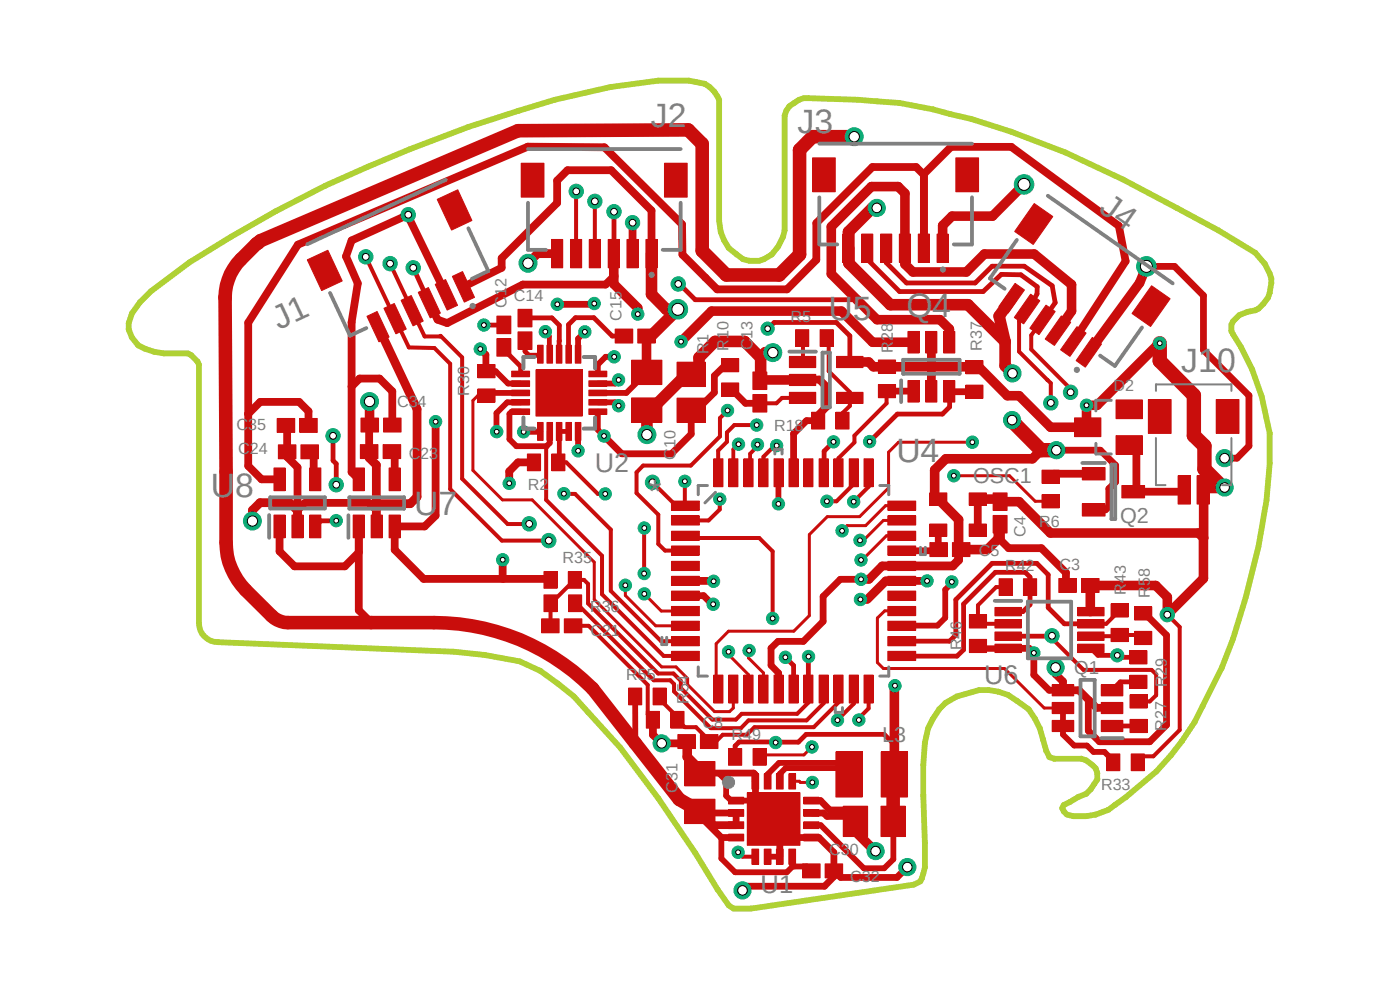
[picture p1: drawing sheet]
<svg xmlns="http://www.w3.org/2000/svg" width="297mm" height="210mm" viewBox="0 0 297 210" stroke-linecap="round" stroke-linejoin="round" font-family="sans-serif">
<defs><g id="words">
<g font-size="7.2" fill="#808080">
<text x="138.1" y="26.9">J2</text>
<text x="169.2" y="28.1">J3</text>
<text x="232.9" y="44.8" transform="rotate(35 232.9 44.8)">J4</text>
<text x="59.2" y="70" transform="rotate(-25 59.2 70)">J1</text>
<text x="175.8" y="67.8">U5</text>
<text x="192.3" y="67.1">Q4</text>
<text x="250.6" y="79">J10</text>
<text x="190.2" y="98">U4</text>
<text x="44.7" y="105.4">U8</text>
<text x="137.6" y="106.7">*</text>
<text x="87.8" y="109.2">U7</text>
</g>
<g font-size="5.7" fill="#808080">
<text x="126.2" y="100">U2</text>
<text x="208.8" y="145">U6</text>
</g>
<text font-size="5.4" fill="#808080" x="161.4" y="189.4">U1</text>
<g font-size="4.6" fill="#808080">
<text x="206.5" y="102.5">OSC1</text>
<text x="237.6" y="111">Q2</text>
<text x="187.2" y="157.3">L3</text>
</g>
<text font-size="4" fill="#808080" x="227.9" y="143">Q1</text>
<g font-size="3.4" fill="#808080">
<text x="107.5" y="65.3" transform="rotate(-90 107.5 65.3)">C12</text>
<text x="109" y="63.8">C14</text>
<text x="131.8" y="68" transform="rotate(-90 131.8 68)">C15</text>
<text x="167.7" y="68.2">R5</text>
<text x="150.3" y="75.1" transform="rotate(-90 150.3 75.1)">R1</text>
<text x="154.6" y="74.4" transform="rotate(-90 154.6 74.4)">R10</text>
<text x="159.6" y="74.3" transform="rotate(-90 159.6 74.3)">C13</text>
<text x="189.4" y="74.8" transform="rotate(-90 189.4 74.8)">R28</text>
<text x="208.3" y="74.5" transform="rotate(-90 208.3 74.5)">R37</text>
<text x="99.6" y="83.9" transform="rotate(-90 99.6 83.9)">R30</text>
<text x="236.2" y="82.9">D2</text>
<text x="84.2" y="86.4">C34</text>
<text x="50.2" y="91.3">C35</text>
<text x="164.2" y="91.4">R18</text>
<text x="50.5" y="96.4">C24</text>
<text x="86.7" y="97.3">C23</text>
<text x="143.3" y="97.6" transform="rotate(-90 143.3 97.6)">C10</text>
<text x="112" y="104">R2</text>
<text x="217.6" y="113.9" transform="rotate(-90 217.6 113.9)">C4</text>
<text x="220.5" y="111.7">R6</text>
<text x="119.3" y="119.4">R35</text>
<text x="207.7" y="118">C5</text>
<text x="213.2" y="121">R42</text>
<text x="224.8" y="120.8">C3</text>
<text x="125.2" y="129.9">R36</text>
<text x="238.8" y="126.2" transform="rotate(-90 238.8 126.2)">R43</text>
<text x="244" y="126.8" transform="rotate(-90 244 126.8)">R58</text>
<text x="125.3" y="134.9">C21</text>
<text x="204" y="137.9" transform="rotate(-90 204 137.9)">R46</text>
<text x="132.8" y="144.3">R55</text>
<text x="146.1" y="149.4" transform="rotate(-90 146.1 149.4)">R54</text>
<text x="247.6" y="145.8" transform="rotate(-90 247.6 145.8)">R29</text>
<text x="149.1" y="154.3">C8</text>
<text x="247.5" y="155.1" transform="rotate(-90 247.5 155.1)">R27</text>
<text x="155.2" y="156.9">R49</text>
<text x="233.6" y="167.7">R33</text>
<text x="143.8" y="168.1" transform="rotate(-90 143.8 168.1)">C31</text>
<text x="175.9" y="181.4">C30</text>
<text x="180.4" y="187.1">C32</text>
</g>
</g></defs>
<path d="M26.7 16.5l243.6 176.9M270.3 16.5l-243.6 176.9" fill="none" stroke="#fff" stroke-width=".21"/>
<path d="M134 84.4h6.4v5.2h-6.4z" fill-rule="evenodd" fill="#c90d0c"/>
<path d="M134 84.4h6.4v5.2h-6.4z" fill="none" stroke="#c90d0c" stroke-width=".21"/>
<path d="M134 76.4h6.4v5.2h-6.4z" fill-rule="evenodd" fill="#c90d0c"/>
<path d="M134 76.4h6.4v5.2h-6.4z" fill="none" stroke="#c90d0c" stroke-width=".21"/>
<path d="M105.4 67.1h3v3.7h-3z" fill-rule="evenodd" fill="#c90d0c"/>
<path d="M105.4 67.1h3v3.7h-3z" fill="none" stroke="#c90d0c" stroke-width=".21"/>
<path d="M105.4 71.8h3v3.8h-3z" fill-rule="evenodd" fill="#c90d0c"/>
<path d="M105.4 71.8h3v3.8h-3z" fill="none" stroke="#c90d0c" stroke-width=".21"/>
<path d="M159.7 83.7h3v3.7h-3z" fill-rule="evenodd" fill="#c90d0c"/>
<path d="M159.7 83.7h3v3.7h-3z" fill="none" stroke="#c90d0c" stroke-width=".21"/>
<path d="M159.7 78.9h3v3.7h-3z" fill-rule="evenodd" fill="#c90d0c"/>
<path d="M159.7 78.9h3v3.7h-3z" fill="none" stroke="#c90d0c" stroke-width=".21"/>
<path d="M109.9 65.6h3v3.7h-3z" fill-rule="evenodd" fill="#c90d0c"/>
<path d="M109.9 65.6h3v3.7h-3z" fill="none" stroke="#c90d0c" stroke-width=".21"/>
<path d="M109.9 70.4h3v3.7h-3z" fill-rule="evenodd" fill="#c90d0c"/>
<path d="M109.9 70.4h3v3.7h-3z" fill="none" stroke="#c90d0c" stroke-width=".21"/>
<path d="M135.3 69.8h3.7v3h-3.7z" fill-rule="evenodd" fill="#c90d0c"/>
<path d="M135.3 69.8h3.7v3h-3.7z" fill="none" stroke="#c90d0c" stroke-width=".21"/>
<path d="M130.5 69.8h3.7v3h-3.7z" fill-rule="evenodd" fill="#c90d0c"/>
<path d="M130.5 69.8h3.7v3h-3.7z" fill="none" stroke="#c90d0c" stroke-width=".21"/>
<path d="M81.3 94.3h3.7v3h-3.7z" fill-rule="evenodd" fill="#c90d0c"/>
<path d="M81.3 94.3h3.7v3h-3.7z" fill="none" stroke="#c90d0c" stroke-width=".21"/>
<path d="M76.5 94.3h3.7v3h-3.7z" fill-rule="evenodd" fill="#c90d0c"/>
<path d="M76.5 94.3h3.7v3h-3.7z" fill="none" stroke="#c90d0c" stroke-width=".21"/>
<path d="M63.8 94.4h3.8v2.9h-3.8z" fill-rule="evenodd" fill="#c90d0c"/>
<path d="M63.8 94.4h3.8v2.9h-3.8z" fill="none" stroke="#c90d0c" stroke-width=".21"/>
<path d="M59.1 94.4h3.7v2.9h-3.7z" fill-rule="evenodd" fill="#c90d0c"/>
<path d="M59.1 94.4h3.7v2.9h-3.7z" fill="none" stroke="#c90d0c" stroke-width=".21"/>
<path d="M229.4 122.7h3.8v3h-3.8z" fill-rule="evenodd" fill="#c90d0c"/>
<path d="M229.4 122.7h3.8v3h-3.8z" fill="none" stroke="#c90d0c" stroke-width=".21"/>
<path d="M224.6 122.7h3.7v3h-3.7z" fill-rule="evenodd" fill="#c90d0c"/>
<path d="M224.6 122.7h3.7v3h-3.7z" fill="none" stroke="#c90d0c" stroke-width=".21"/>
<path d="M186.9 171h5.2v6.5h-5.2z" fill-rule="evenodd" fill="#c90d0c"/>
<path d="M186.9 171h5.2v6.5h-5.2z" fill="none" stroke="#c90d0c" stroke-width=".21"/>
<path d="M178.9 171h5.2v6.5h-5.2z" fill-rule="evenodd" fill="#c90d0c"/>
<path d="M178.9 171h5.2v6.5h-5.2z" fill="none" stroke="#c90d0c" stroke-width=".21"/>
<path d="M145.2 169.5h6.5v5.2h-6.5z" fill-rule="evenodd" fill="#c90d0c"/>
<path d="M145.2 169.5h6.5v5.2h-6.5z" fill="none" stroke="#c90d0c" stroke-width=".21"/>
<path d="M145.2 161.5h6.5v5.2h-6.5z" fill-rule="evenodd" fill="#c90d0c"/>
<path d="M145.2 161.5h6.5v5.2h-6.5z" fill="none" stroke="#c90d0c" stroke-width=".21"/>
<path d="M170.3 183.3h3.7v2.9h-3.7z" fill-rule="evenodd" fill="#c90d0c"/>
<path d="M170.3 183.3h3.7v2.9h-3.7z" fill="none" stroke="#c90d0c" stroke-width=".21"/>
<path d="M175 183.3h3.8v2.9h-3.8z" fill-rule="evenodd" fill="#c90d0c"/>
<path d="M175 183.3h3.8v2.9h-3.8z" fill="none" stroke="#c90d0c" stroke-width=".21"/>
<path d="M81.4 88.7h3.7v3h-3.7z" fill-rule="evenodd" fill="#c90d0c"/>
<path d="M81.4 88.7h3.7v3h-3.7z" fill="none" stroke="#c90d0c" stroke-width=".21"/>
<path d="M76.6 88.7h3.7v3h-3.7z" fill-rule="evenodd" fill="#c90d0c"/>
<path d="M76.6 88.7h3.7v3h-3.7z" fill="none" stroke="#c90d0c" stroke-width=".21"/>
<path d="M63.6 88.8h3.7v2.9h-3.7z" fill-rule="evenodd" fill="#c90d0c"/>
<path d="M63.6 88.8h3.7v2.9h-3.7z" fill="none" stroke="#c90d0c" stroke-width=".21"/>
<path d="M58.8 88.8h3.7v2.9h-3.7z" fill-rule="evenodd" fill="#c90d0c"/>
<path d="M58.8 88.8h3.7v2.9h-3.7z" fill="none" stroke="#c90d0c" stroke-width=".21"/>
<path d="M148.6 155.8h3.7v3h-3.7z" fill-rule="evenodd" fill="#c90d0c"/>
<path d="M148.6 155.8h3.7v3h-3.7z" fill="none" stroke="#c90d0c" stroke-width=".21"/>
<path d="M143.8 155.8h3.7v3h-3.7z" fill-rule="evenodd" fill="#c90d0c"/>
<path d="M143.8 155.8h3.7v3h-3.7z" fill="none" stroke="#c90d0c" stroke-width=".21"/>
<path d="M228 88.6h5.6v4h-5.6z" fill-rule="evenodd" fill="#c90d0c"/>
<path d="M228 88.6h5.6v4h-5.6z" fill="none" stroke="#c90d0c" stroke-width=".21"/>
<path d="M236.8 84.8h5.6v4h-5.6z" fill-rule="evenodd" fill="#c90d0c"/>
<path d="M236.8 84.8h5.6v4h-5.6z" fill="none" stroke="#c90d0c" stroke-width=".21"/>
<path d="M236.8 92.4h5.6v4h-5.6z" fill-rule="evenodd" fill="#c90d0c"/>
<path d="M236.8 92.4h5.6v4h-5.6z" fill="none" stroke="#c90d0c" stroke-width=".21"/>
<path d="M177.3 159.5h5.6v9.6h-5.6z" fill-rule="evenodd" fill="#c90d0c"/>
<path d="M177.3 159.5h5.6v9.6h-5.6z" fill="none" stroke="#c90d0c" stroke-width=".21"/>
<path d="M186.9 159.5h5.6v9.6h-5.6z" fill-rule="evenodd" fill="#c90d0c"/>
<path d="M186.9 159.5h5.6v9.6h-5.6z" fill="none" stroke="#c90d0c" stroke-width=".21"/>
<path d="M229.6 99.2h4.8v2.6h-4.8z" fill-rule="evenodd" fill="#c90d0c"/>
<path d="M229.6 99.2h4.8v2.6h-4.8z" fill="none" stroke="#c90d0c" stroke-width=".21"/>
<path d="M229.6 106.8h4.8v2.7h-4.8z" fill-rule="evenodd" fill="#c90d0c"/>
<path d="M229.6 106.8h4.8v2.7h-4.8z" fill="none" stroke="#c90d0c" stroke-width=".21"/>
<path d="M238 103h4.8v2.6h-4.8z" fill-rule="evenodd" fill="#c90d0c"/>
<path d="M238 103h4.8v2.6h-4.8z" fill="none" stroke="#c90d0c" stroke-width=".21"/>
<path d="M143.6 76.8h6v5.2h-6z" fill-rule="evenodd" fill="#c90d0c"/>
<path d="M143.6 76.8h6v5.2h-6z" fill="none" stroke="#c90d0c" stroke-width=".21"/>
<path d="M143.6 84.5h6v5.1h-6z" fill-rule="evenodd" fill="#c90d0c"/>
<path d="M143.6 84.5h6v5.1h-6z" fill="none" stroke="#c90d0c" stroke-width=".21"/>
<path d="M153.1 81.2h3.6v2.8h-3.6z" fill-rule="evenodd" fill="#c90d0c"/>
<path d="M153.1 81.2h3.6v2.8h-3.6z" fill="none" stroke="#c90d0c" stroke-width=".21"/>
<path d="M153.1 76.1h3.6v2.8h-3.6z" fill-rule="evenodd" fill="#c90d0c"/>
<path d="M153.1 76.1h3.6v2.8h-3.6z" fill="none" stroke="#c90d0c" stroke-width=".21"/>
<path d="M177.3 87.5h2.8v3.5h-2.8z" fill-rule="evenodd" fill="#c90d0c"/>
<path d="M177.3 87.5h2.8v3.5h-2.8z" fill="none" stroke="#c90d0c" stroke-width=".21"/>
<path d="M172.2 87.5h2.8v3.5h-2.8z" fill-rule="evenodd" fill="#c90d0c"/>
<path d="M172.2 87.5h2.8v3.5h-2.8z" fill="none" stroke="#c90d0c" stroke-width=".21"/>
<path d="M117.1 96.3h2.7v3.6h-2.7z" fill-rule="evenodd" fill="#c90d0c"/>
<path d="M117.1 96.3h2.7v3.6h-2.7z" fill="none" stroke="#c90d0c" stroke-width=".21"/>
<path d="M111.9 96.3h2.8v3.6h-2.8z" fill-rule="evenodd" fill="#c90d0c"/>
<path d="M111.9 96.3h2.8v3.6h-2.8z" fill="none" stroke="#c90d0c" stroke-width=".21"/>
<path d="M239.7 152.6h3.7v2.8h-3.7z" fill-rule="evenodd" fill="#c90d0c"/>
<path d="M239.7 152.6h3.7v2.8h-3.7z" fill="none" stroke="#c90d0c" stroke-width=".21"/>
<path d="M239.7 147.4h3.7v2.8h-3.7z" fill-rule="evenodd" fill="#c90d0c"/>
<path d="M239.7 147.4h3.7v2.8h-3.7z" fill="none" stroke="#c90d0c" stroke-width=".21"/>
<path d="M186.4 81.6h3.6v2.8h-3.6z" fill-rule="evenodd" fill="#c90d0c"/>
<path d="M186.4 81.6h3.6v2.8h-3.6z" fill="none" stroke="#c90d0c" stroke-width=".21"/>
<path d="M186.4 76.4h3.6v2.8h-3.6z" fill-rule="evenodd" fill="#c90d0c"/>
<path d="M186.4 76.4h3.6v2.8h-3.6z" fill="none" stroke="#c90d0c" stroke-width=".21"/>
<path d="M239.7 143.3h3.6v2.7h-3.6z" fill-rule="evenodd" fill="#c90d0c"/>
<path d="M239.7 143.3h3.6v2.7h-3.6z" fill="none" stroke="#c90d0c" stroke-width=".21"/>
<path d="M239.7 138h3.6v2.8h-3.6z" fill-rule="evenodd" fill="#c90d0c"/>
<path d="M239.7 138h3.6v2.8h-3.6z" fill="none" stroke="#c90d0c" stroke-width=".21"/>
<path d="M101.4 77.3h3.6v2.8h-3.6z" fill-rule="evenodd" fill="#c90d0c"/>
<path d="M101.4 77.3h3.6v2.8h-3.6z" fill="none" stroke="#c90d0c" stroke-width=".21"/>
<path d="M101.4 82.5h3.6v2.8h-3.6z" fill-rule="evenodd" fill="#c90d0c"/>
<path d="M101.4 82.5h3.6v2.8h-3.6z" fill="none" stroke="#c90d0c" stroke-width=".21"/>
<path d="M234.8 159.9h2.8v3.6h-2.8z" fill-rule="evenodd" fill="#c90d0c"/>
<path d="M234.8 159.9h2.8v3.6h-2.8z" fill="none" stroke="#c90d0c" stroke-width=".21"/>
<path d="M240 159.9h2.8v3.6h-2.8z" fill-rule="evenodd" fill="#c90d0c"/>
<path d="M240 159.9h2.8v3.6h-2.8z" fill="none" stroke="#c90d0c" stroke-width=".21"/>
<path d="M204.9 81.7h3.6v2.8h-3.6z" fill-rule="evenodd" fill="#c90d0c"/>
<path d="M204.9 81.7h3.6v2.8h-3.6z" fill="none" stroke="#c90d0c" stroke-width=".21"/>
<path d="M204.9 76.5h3.6v2.8h-3.6z" fill-rule="evenodd" fill="#c90d0c"/>
<path d="M204.9 76.5h3.6v2.8h-3.6z" fill="none" stroke="#c90d0c" stroke-width=".21"/>
<path d="M217.1 122.8h2.8v3.5h-2.8z" fill-rule="evenodd" fill="#c90d0c"/>
<path d="M217.1 122.8h2.8v3.5h-2.8z" fill="none" stroke="#c90d0c" stroke-width=".21"/>
<path d="M212 122.8h2.8v3.5h-2.8z" fill-rule="evenodd" fill="#c90d0c"/>
<path d="M212 122.8h2.8v3.5h-2.8z" fill="none" stroke="#c90d0c" stroke-width=".21"/>
<path d="M235.7 128.1h3.7v2.8h-3.7z" fill-rule="evenodd" fill="#c90d0c"/>
<path d="M235.7 128.1h3.7v2.8h-3.7z" fill="none" stroke="#c90d0c" stroke-width=".21"/>
<path d="M235.7 133.3h3.7v2.8h-3.7z" fill-rule="evenodd" fill="#c90d0c"/>
<path d="M235.7 133.3h3.7v2.8h-3.7z" fill="none" stroke="#c90d0c" stroke-width=".21"/>
<path d="M205.7 130.4h3.6v2.8h-3.6z" fill-rule="evenodd" fill="#c90d0c"/>
<path d="M205.7 130.4h3.6v2.8h-3.6z" fill="none" stroke="#c90d0c" stroke-width=".21"/>
<path d="M205.7 135.6h3.6v2.8h-3.6z" fill-rule="evenodd" fill="#c90d0c"/>
<path d="M205.7 135.6h3.6v2.8h-3.6z" fill="none" stroke="#c90d0c" stroke-width=".21"/>
<path d="M159.8 158.8h2.8v3.5h-2.8z" fill-rule="evenodd" fill="#c90d0c"/>
<path d="M159.8 158.8h2.8v3.5h-2.8z" fill="none" stroke="#c90d0c" stroke-width=".21"/>
<path d="M154.6 158.8h2.8v3.5h-2.8z" fill-rule="evenodd" fill="#c90d0c"/>
<path d="M154.6 158.8h2.8v3.5h-2.8z" fill="none" stroke="#c90d0c" stroke-width=".21"/>
<path d="M168.8 69.9h2.8v3.6h-2.8z" fill-rule="evenodd" fill="#c90d0c"/>
<path d="M168.8 69.9h2.8v3.6h-2.8z" fill="none" stroke="#c90d0c" stroke-width=".21"/>
<path d="M174 69.9h2.8v3.6h-2.8z" fill-rule="evenodd" fill="#c90d0c"/>
<path d="M174 69.9h2.8v3.6h-2.8z" fill="none" stroke="#c90d0c" stroke-width=".21"/>
<path d="M137.1 150.9h2.8v3.6h-2.8z" fill-rule="evenodd" fill="#c90d0c"/>
<path d="M137.1 150.9h2.8v3.6h-2.8z" fill="none" stroke="#c90d0c" stroke-width=".21"/>
<path d="M142.3 150.9h2.8v3.6h-2.8z" fill-rule="evenodd" fill="#c90d0c"/>
<path d="M142.3 150.9h2.8v3.6h-2.8z" fill="none" stroke="#c90d0c" stroke-width=".21"/>
<path d="M138.6 146h2.8v3.5h-2.8z" fill-rule="evenodd" fill="#c90d0c"/>
<path d="M138.6 146h2.8v3.5h-2.8z" fill="none" stroke="#c90d0c" stroke-width=".21"/>
<path d="M133.3 146h2.8v3.5h-2.8z" fill-rule="evenodd" fill="#c90d0c"/>
<path d="M133.3 146h2.8v3.5h-2.8z" fill="none" stroke="#c90d0c" stroke-width=".21"/>
<path d="M240.7 133.9h3.6v2.8h-3.6z" fill-rule="evenodd" fill="#c90d0c"/>
<path d="M240.7 133.9h3.6v2.8h-3.6z" fill="none" stroke="#c90d0c" stroke-width=".21"/>
<path d="M240.7 128.7h3.6v2.8h-3.6z" fill-rule="evenodd" fill="#c90d0c"/>
<path d="M240.7 128.7h3.6v2.8h-3.6z" fill="none" stroke="#c90d0c" stroke-width=".21"/>
<path d="M221.1 104.9h3.6v2.8h-3.6z" fill-rule="evenodd" fill="#c90d0c"/>
<path d="M221.1 104.9h3.6v2.8h-3.6z" fill="none" stroke="#c90d0c" stroke-width=".21"/>
<path d="M221.1 99.7h3.6v2.8h-3.6z" fill-rule="evenodd" fill="#c90d0c"/>
<path d="M221.1 99.7h3.6v2.8h-3.6z" fill="none" stroke="#c90d0c" stroke-width=".21"/>
<path d="M108.5 78.7h3.9v1.2h-3.9z" fill-rule="evenodd" fill="#c90d0c"/>
<path d="M108.5 78.7h3.9v1.2h-3.9z" fill="none" stroke="#c90d0c" stroke-width=".21"/>
<path d="M108.5 80.8h3.9v1.2h-3.9z" fill-rule="evenodd" fill="#c90d0c"/>
<path d="M108.5 80.8h3.9v1.2h-3.9z" fill="none" stroke="#c90d0c" stroke-width=".21"/>
<path d="M108.5 82.8h3.9v1.1h-3.9z" fill-rule="evenodd" fill="#c90d0c"/>
<path d="M108.5 82.8h3.9v1.1h-3.9z" fill="none" stroke="#c90d0c" stroke-width=".21"/>
<path d="M108.5 84.8h3.9v1.1h-3.9z" fill-rule="evenodd" fill="#c90d0c"/>
<path d="M108.5 84.8h3.9v1.1h-3.9z" fill="none" stroke="#c90d0c" stroke-width=".21"/>
<path d="M108.5 86.7h3.9v1.2h-3.9z" fill-rule="evenodd" fill="#c90d0c"/>
<path d="M108.5 86.7h3.9v1.2h-3.9z" fill="none" stroke="#c90d0c" stroke-width=".21"/>
<path d="M113.7 78.4h9.8v9.9h-9.8z" fill-rule="evenodd" fill="#c90d0c"/>
<path d="M113.7 78.4h9.8v9.9h-9.8z" fill="none" stroke="#c90d0c" stroke-width=".21"/>
<path d="M114 89.6h1.2v3.8h-1.2z" fill-rule="evenodd" fill="#c90d0c"/>
<path d="M114 89.6h1.2v3.8h-1.2z" fill="none" stroke="#c90d0c" stroke-width=".21"/>
<path d="M116 89.6h1.2v3.8h-1.2z" fill-rule="evenodd" fill="#c90d0c"/>
<path d="M116 89.6h1.2v3.8h-1.2z" fill="none" stroke="#c90d0c" stroke-width=".21"/>
<path d="M118 89.6h1.2v3.8h-1.2z" fill-rule="evenodd" fill="#c90d0c"/>
<path d="M118 89.6h1.2v3.8h-1.2z" fill="none" stroke="#c90d0c" stroke-width=".21"/>
<path d="M120.1 89.6h1.1v3.8h-1.1z" fill-rule="evenodd" fill="#c90d0c"/>
<path d="M120.1 89.6h1.1v3.8h-1.1z" fill="none" stroke="#c90d0c" stroke-width=".21"/>
<path d="M122 89.6h1.2v3.8h-1.2z" fill-rule="evenodd" fill="#c90d0c"/>
<path d="M122 89.6h1.2v3.8h-1.2z" fill="none" stroke="#c90d0c" stroke-width=".21"/>
<path d="M124.9 86.7h3.8v1.2h-3.8z" fill-rule="evenodd" fill="#c90d0c"/>
<path d="M124.9 86.7h3.8v1.2h-3.8z" fill="none" stroke="#c90d0c" stroke-width=".21"/>
<path d="M124.9 84.8h3.8v1.1h-3.8z" fill-rule="evenodd" fill="#c90d0c"/>
<path d="M124.9 84.8h3.8v1.1h-3.8z" fill="none" stroke="#c90d0c" stroke-width=".21"/>
<path d="M124.9 82.8h3.8v1.1h-3.8z" fill-rule="evenodd" fill="#c90d0c"/>
<path d="M124.9 82.8h3.8v1.1h-3.8z" fill="none" stroke="#c90d0c" stroke-width=".21"/>
<path d="M124.9 80.8h3.8v1.2h-3.8z" fill-rule="evenodd" fill="#c90d0c"/>
<path d="M124.9 80.8h3.8v1.2h-3.8z" fill="none" stroke="#c90d0c" stroke-width=".21"/>
<path d="M124.9 78.7h3.8v1.2h-3.8z" fill-rule="evenodd" fill="#c90d0c"/>
<path d="M124.9 78.7h3.8v1.2h-3.8z" fill="none" stroke="#c90d0c" stroke-width=".21"/>
<path d="M122 73.2h1.2v3.8h-1.2z" fill-rule="evenodd" fill="#c90d0c"/>
<path d="M122 73.2h1.2v3.8h-1.2z" fill="none" stroke="#c90d0c" stroke-width=".21"/>
<path d="M120.1 73.2h1.1v3.8h-1.1z" fill-rule="evenodd" fill="#c90d0c"/>
<path d="M120.1 73.2h1.1v3.8h-1.1z" fill="none" stroke="#c90d0c" stroke-width=".21"/>
<path d="M118 73.2h1.2v3.8h-1.2z" fill-rule="evenodd" fill="#c90d0c"/>
<path d="M118 73.2h1.2v3.8h-1.2z" fill="none" stroke="#c90d0c" stroke-width=".21"/>
<path d="M116 73.2h1.2v3.8h-1.2z" fill-rule="evenodd" fill="#c90d0c"/>
<path d="M116 73.2h1.2v3.8h-1.2z" fill="none" stroke="#c90d0c" stroke-width=".21"/>
<path d="M114 73.2h1.2v3.8h-1.2z" fill-rule="evenodd" fill="#c90d0c"/>
<path d="M114 73.2h1.2v3.8h-1.2z" fill="none" stroke="#c90d0c" stroke-width=".21"/>
<path d="M142.5 106.3h5.9v1.9h-5.9z" fill-rule="evenodd" fill="#c90d0c"/>
<path d="M142.5 106.3h5.9v1.9h-5.9z" fill="none" stroke="#c90d0c" stroke-width=".21"/>
<path d="M142.5 109.4h5.9v2h-5.9z" fill-rule="evenodd" fill="#c90d0c"/>
<path d="M142.5 109.4h5.9v2h-5.9z" fill="none" stroke="#c90d0c" stroke-width=".21"/>
<path d="M142.5 112.7h5.9v1.9h-5.9z" fill-rule="evenodd" fill="#c90d0c"/>
<path d="M142.5 112.7h5.9v1.9h-5.9z" fill="none" stroke="#c90d0c" stroke-width=".21"/>
<path d="M142.5 115.8h5.9v2h-5.9z" fill-rule="evenodd" fill="#c90d0c"/>
<path d="M142.5 115.8h5.9v2h-5.9z" fill="none" stroke="#c90d0c" stroke-width=".21"/>
<path d="M142.5 119.1h5.9v1.9h-5.9z" fill-rule="evenodd" fill="#c90d0c"/>
<path d="M142.5 119.1h5.9v1.9h-5.9z" fill="none" stroke="#c90d0c" stroke-width=".21"/>
<path d="M142.5 122.3h5.9v1.9h-5.9z" fill-rule="evenodd" fill="#c90d0c"/>
<path d="M142.5 122.3h5.9v1.9h-5.9z" fill="none" stroke="#c90d0c" stroke-width=".21"/>
<path d="M142.5 125.4h5.9v1.9h-5.9z" fill-rule="evenodd" fill="#c90d0c"/>
<path d="M142.5 125.4h5.9v1.9h-5.9z" fill="none" stroke="#c90d0c" stroke-width=".21"/>
<path d="M142.5 128.7h5.9v1.9h-5.9z" fill-rule="evenodd" fill="#c90d0c"/>
<path d="M142.5 128.7h5.9v1.9h-5.9z" fill="none" stroke="#c90d0c" stroke-width=".21"/>
<path d="M142.5 131.8h5.9v1.9h-5.9z" fill-rule="evenodd" fill="#c90d0c"/>
<path d="M142.5 131.8h5.9v1.9h-5.9z" fill="none" stroke="#c90d0c" stroke-width=".21"/>
<path d="M142.5 135h5.9v2h-5.9z" fill-rule="evenodd" fill="#c90d0c"/>
<path d="M142.5 135h5.9v2h-5.9z" fill="none" stroke="#c90d0c" stroke-width=".21"/>
<path d="M142.5 138.2h5.9v1.9h-5.9z" fill-rule="evenodd" fill="#c90d0c"/>
<path d="M142.5 138.2h5.9v1.9h-5.9z" fill="none" stroke="#c90d0c" stroke-width=".21"/>
<path d="M151.4 143.2h2v5.9h-2z" fill-rule="evenodd" fill="#c90d0c"/>
<path d="M151.4 143.2h2v5.9h-2z" fill="none" stroke="#c90d0c" stroke-width=".21"/>
<path d="M154.6 143.2h1.9v5.9h-1.9z" fill-rule="evenodd" fill="#c90d0c"/>
<path d="M154.6 143.2h1.9v5.9h-1.9z" fill="none" stroke="#c90d0c" stroke-width=".21"/>
<path d="M157.8 143.2h2v5.9h-2z" fill-rule="evenodd" fill="#c90d0c"/>
<path d="M157.8 143.2h2v5.9h-2z" fill="none" stroke="#c90d0c" stroke-width=".21"/>
<path d="M161 143.2h1.9v5.9h-1.9z" fill-rule="evenodd" fill="#c90d0c"/>
<path d="M161 143.2h1.9v5.9h-1.9z" fill="none" stroke="#c90d0c" stroke-width=".21"/>
<path d="M164.2 143.2h2v5.9h-2z" fill-rule="evenodd" fill="#c90d0c"/>
<path d="M164.2 143.2h2v5.9h-2z" fill="none" stroke="#c90d0c" stroke-width=".21"/>
<path d="M167.4 143.2h1.9v5.9h-1.9z" fill-rule="evenodd" fill="#c90d0c"/>
<path d="M167.4 143.2h1.9v5.9h-1.9z" fill="none" stroke="#c90d0c" stroke-width=".21"/>
<path d="M170.5 143.2h2v5.9h-2z" fill-rule="evenodd" fill="#c90d0c"/>
<path d="M170.5 143.2h2v5.9h-2z" fill="none" stroke="#c90d0c" stroke-width=".21"/>
<path d="M173.8 143.2h1.9v5.9h-1.9z" fill-rule="evenodd" fill="#c90d0c"/>
<path d="M173.8 143.2h1.9v5.9h-1.9z" fill="none" stroke="#c90d0c" stroke-width=".21"/>
<path d="M176.9 143.2h2v5.9h-2z" fill-rule="evenodd" fill="#c90d0c"/>
<path d="M176.9 143.2h2v5.9h-2z" fill="none" stroke="#c90d0c" stroke-width=".21"/>
<path d="M180.2 143.2h1.9v5.9h-1.9z" fill-rule="evenodd" fill="#c90d0c"/>
<path d="M180.2 143.2h1.9v5.9h-1.9z" fill="none" stroke="#c90d0c" stroke-width=".21"/>
<path d="M183.3 143.2h2v5.9h-2z" fill-rule="evenodd" fill="#c90d0c"/>
<path d="M183.3 143.2h2v5.9h-2z" fill="none" stroke="#c90d0c" stroke-width=".21"/>
<path d="M188.3 138.2h6v1.9h-6z" fill-rule="evenodd" fill="#c90d0c"/>
<path d="M188.3 138.2h6v1.9h-6z" fill="none" stroke="#c90d0c" stroke-width=".21"/>
<path d="M188.3 135h6v2h-6z" fill-rule="evenodd" fill="#c90d0c"/>
<path d="M188.3 135h6v2h-6z" fill="none" stroke="#c90d0c" stroke-width=".21"/>
<path d="M188.3 131.8h6v1.9h-6z" fill-rule="evenodd" fill="#c90d0c"/>
<path d="M188.3 131.8h6v1.9h-6z" fill="none" stroke="#c90d0c" stroke-width=".21"/>
<path d="M188.3 128.7h6v1.9h-6z" fill-rule="evenodd" fill="#c90d0c"/>
<path d="M188.3 128.7h6v1.9h-6z" fill="none" stroke="#c90d0c" stroke-width=".21"/>
<path d="M188.3 125.4h6v1.9h-6z" fill-rule="evenodd" fill="#c90d0c"/>
<path d="M188.3 125.4h6v1.9h-6z" fill="none" stroke="#c90d0c" stroke-width=".21"/>
<path d="M188.3 122.3h6v1.9h-6z" fill-rule="evenodd" fill="#c90d0c"/>
<path d="M188.3 122.3h6v1.9h-6z" fill="none" stroke="#c90d0c" stroke-width=".21"/>
<path d="M188.3 119.1h6v1.9h-6z" fill-rule="evenodd" fill="#c90d0c"/>
<path d="M188.3 119.1h6v1.9h-6z" fill="none" stroke="#c90d0c" stroke-width=".21"/>
<path d="M188.3 115.8h6v2h-6z" fill-rule="evenodd" fill="#c90d0c"/>
<path d="M188.3 115.8h6v2h-6z" fill="none" stroke="#c90d0c" stroke-width=".21"/>
<path d="M188.3 112.7h6v1.9h-6z" fill-rule="evenodd" fill="#c90d0c"/>
<path d="M188.3 112.7h6v1.9h-6z" fill="none" stroke="#c90d0c" stroke-width=".21"/>
<path d="M188.3 109.4h6v2h-6z" fill-rule="evenodd" fill="#c90d0c"/>
<path d="M188.3 109.4h6v2h-6z" fill="none" stroke="#c90d0c" stroke-width=".21"/>
<path d="M188.3 106.3h6v1.9h-6z" fill-rule="evenodd" fill="#c90d0c"/>
<path d="M188.3 106.3h6v1.9h-6z" fill="none" stroke="#c90d0c" stroke-width=".21"/>
<path d="M183.3 97.3h2v6h-2z" fill-rule="evenodd" fill="#c90d0c"/>
<path d="M183.3 97.3h2v6h-2z" fill="none" stroke="#c90d0c" stroke-width=".21"/>
<path d="M180.2 97.3h1.9v6h-1.9z" fill-rule="evenodd" fill="#c90d0c"/>
<path d="M180.2 97.3h1.9v6h-1.9z" fill="none" stroke="#c90d0c" stroke-width=".21"/>
<path d="M176.9 97.3h2v6h-2z" fill-rule="evenodd" fill="#c90d0c"/>
<path d="M176.9 97.3h2v6h-2z" fill="none" stroke="#c90d0c" stroke-width=".21"/>
<path d="M173.8 97.3h1.9v6h-1.9z" fill-rule="evenodd" fill="#c90d0c"/>
<path d="M173.8 97.3h1.9v6h-1.9z" fill="none" stroke="#c90d0c" stroke-width=".21"/>
<path d="M170.5 97.3h2v6h-2z" fill-rule="evenodd" fill="#c90d0c"/>
<path d="M170.5 97.3h2v6h-2z" fill="none" stroke="#c90d0c" stroke-width=".21"/>
<path d="M167.4 97.3h1.9v6h-1.9z" fill-rule="evenodd" fill="#c90d0c"/>
<path d="M167.4 97.3h1.9v6h-1.9z" fill="none" stroke="#c90d0c" stroke-width=".21"/>
<path d="M164.2 97.3h2v6h-2z" fill-rule="evenodd" fill="#c90d0c"/>
<path d="M164.2 97.3h2v6h-2z" fill="none" stroke="#c90d0c" stroke-width=".21"/>
<path d="M161 97.3h1.9v6h-1.9z" fill-rule="evenodd" fill="#c90d0c"/>
<path d="M161 97.3h1.9v6h-1.9z" fill="none" stroke="#c90d0c" stroke-width=".21"/>
<path d="M157.8 97.3h2v6h-2z" fill-rule="evenodd" fill="#c90d0c"/>
<path d="M157.8 97.3h2v6h-2z" fill="none" stroke="#c90d0c" stroke-width=".21"/>
<path d="M154.6 97.3h1.9v6h-1.9z" fill-rule="evenodd" fill="#c90d0c"/>
<path d="M154.6 97.3h1.9v6h-1.9z" fill="none" stroke="#c90d0c" stroke-width=".21"/>
<path d="M151.4 97.3h2v6h-2z" fill-rule="evenodd" fill="#c90d0c"/>
<path d="M151.4 97.3h2v6h-2z" fill="none" stroke="#c90d0c" stroke-width=".21"/>
<path d="M197.3 115.1h3.7v3h-3.7z" fill-rule="evenodd" fill="#c90d0c"/>
<path d="M197.3 115.1h3.7v3h-3.7z" fill="none" stroke="#c90d0c" stroke-width=".21"/>
<path d="M202.1 115.1h3.7v3h-3.7z" fill-rule="evenodd" fill="#c90d0c"/>
<path d="M202.1 115.1h3.7v3h-3.7z" fill="none" stroke="#c90d0c" stroke-width=".21"/>
<path d="M205.6 104.6h3.7v2.6h-3.7z" fill-rule="evenodd" fill="#c90d0c"/>
<path d="M205.6 104.6h3.7v2.6h-3.7z" fill="none" stroke="#c90d0c" stroke-width=".21"/>
<path d="M197.2 104.6h3.7v2.6h-3.7z" fill-rule="evenodd" fill="#c90d0c"/>
<path d="M197.2 104.6h3.7v2.6h-3.7z" fill="none" stroke="#c90d0c" stroke-width=".21"/>
<path d="M197.2 111.2h3.7v2.6h-3.7z" fill-rule="evenodd" fill="#c90d0c"/>
<path d="M197.2 111.2h3.7v2.6h-3.7z" fill="none" stroke="#c90d0c" stroke-width=".21"/>
<path d="M205.6 111.2h3.7v2.6h-3.7z" fill-rule="evenodd" fill="#c90d0c"/>
<path d="M205.6 111.2h3.7v2.6h-3.7z" fill="none" stroke="#c90d0c" stroke-width=".21"/>
<path d="M210.7 104.6h3v3.7h-3z" fill-rule="evenodd" fill="#c90d0c"/>
<path d="M210.7 104.6h3v3.7h-3z" fill="none" stroke="#c90d0c" stroke-width=".21"/>
<path d="M210.7 109.3h3v3.8h-3z" fill-rule="evenodd" fill="#c90d0c"/>
<path d="M210.7 109.3h3v3.8h-3z" fill="none" stroke="#c90d0c" stroke-width=".21"/>
<path d="M114.9 131.3h3.7v2.9h-3.7z" fill-rule="evenodd" fill="#c90d0c"/>
<path d="M114.9 131.3h3.7v2.9h-3.7z" fill="none" stroke="#c90d0c" stroke-width=".21"/>
<path d="M119.7 131.3h3.7v2.9h-3.7z" fill-rule="evenodd" fill="#c90d0c"/>
<path d="M119.7 131.3h3.7v2.9h-3.7z" fill="none" stroke="#c90d0c" stroke-width=".21"/>
<path d="M115.4 121.2h2.8v3.6h-2.8z" fill-rule="evenodd" fill="#c90d0c"/>
<path d="M115.4 121.2h2.8v3.6h-2.8z" fill="none" stroke="#c90d0c" stroke-width=".21"/>
<path d="M120.6 121.2h2.8v3.6h-2.8z" fill-rule="evenodd" fill="#c90d0c"/>
<path d="M120.6 121.2h2.8v3.6h-2.8z" fill="none" stroke="#c90d0c" stroke-width=".21"/>
<path d="M115.4 126.2h2.8v3.6h-2.8z" fill-rule="evenodd" fill="#c90d0c"/>
<path d="M115.4 126.2h2.8v3.6h-2.8z" fill="none" stroke="#c90d0c" stroke-width=".21"/>
<path d="M120.6 126.2h2.8v3.6h-2.8z" fill-rule="evenodd" fill="#c90d0c"/>
<path d="M120.6 126.2h2.8v3.6h-2.8z" fill="none" stroke="#c90d0c" stroke-width=".21"/>
<path d="M192.6 80.7h2.4v4.6h-2.4z" fill-rule="evenodd" fill="#c90d0c"/>
<path d="M192.6 80.7h2.4v4.6h-2.4z" fill="none" stroke="#c90d0c" stroke-width=".21"/>
<path d="M196.4 80.7h2.4v4.6h-2.4z" fill-rule="evenodd" fill="#c90d0c"/>
<path d="M196.4 80.7h2.4v4.6h-2.4z" fill="none" stroke="#c90d0c" stroke-width=".21"/>
<path d="M200.2 80.7h2.4v4.6h-2.4z" fill-rule="evenodd" fill="#c90d0c"/>
<path d="M200.2 80.7h2.4v4.6h-2.4z" fill="none" stroke="#c90d0c" stroke-width=".21"/>
<path d="M200.2 70.3h2.4v4.6h-2.4z" fill-rule="evenodd" fill="#c90d0c"/>
<path d="M200.2 70.3h2.4v4.6h-2.4z" fill="none" stroke="#c90d0c" stroke-width=".21"/>
<path d="M196.4 70.3h2.4v4.6h-2.4z" fill-rule="evenodd" fill="#c90d0c"/>
<path d="M196.4 70.3h2.4v4.6h-2.4z" fill="none" stroke="#c90d0c" stroke-width=".21"/>
<path d="M192.6 70.3h2.4v4.6h-2.4z" fill-rule="evenodd" fill="#c90d0c"/>
<path d="M192.6 70.3h2.4v4.6h-2.4z" fill="none" stroke="#c90d0c" stroke-width=".21"/>
<path d="M74.9 109.3h2.4v4.8h-2.4z" fill-rule="evenodd" fill="#c90d0c"/>
<path d="M74.9 109.3h2.4v4.8h-2.4z" fill="none" stroke="#c90d0c" stroke-width=".21"/>
<path d="M78.7 109.3h2.4v4.8h-2.4z" fill-rule="evenodd" fill="#c90d0c"/>
<path d="M78.7 109.3h2.4v4.8h-2.4z" fill="none" stroke="#c90d0c" stroke-width=".21"/>
<path d="M82.5 109.3h2.4v4.8h-2.4z" fill-rule="evenodd" fill="#c90d0c"/>
<path d="M82.5 109.3h2.4v4.8h-2.4z" fill="none" stroke="#c90d0c" stroke-width=".21"/>
<path d="M82.5 99.3h2.4v4.8h-2.4z" fill-rule="evenodd" fill="#c90d0c"/>
<path d="M82.5 99.3h2.4v4.8h-2.4z" fill="none" stroke="#c90d0c" stroke-width=".21"/>
<path d="M74.9 99.3h2.4v4.8h-2.4z" fill-rule="evenodd" fill="#c90d0c"/>
<path d="M74.9 99.3h2.4v4.8h-2.4z" fill="none" stroke="#c90d0c" stroke-width=".21"/>
<path d="M154.6 169.1h3.2v1.5h-3.2z" fill-rule="evenodd" fill="#c90d0c"/>
<path d="M154.6 169.1h3.2v1.5h-3.2z" fill="none" stroke="#c90d0c" stroke-width=".21"/>
<path d="M154.6 171.7h3.2v1.5h-3.2z" fill-rule="evenodd" fill="#c90d0c"/>
<path d="M154.6 171.7h3.2v1.5h-3.2z" fill="none" stroke="#c90d0c" stroke-width=".21"/>
<path d="M154.6 174.3h3.2v1.5h-3.2z" fill-rule="evenodd" fill="#c90d0c"/>
<path d="M154.6 174.3h3.2v1.5h-3.2z" fill="none" stroke="#c90d0c" stroke-width=".21"/>
<path d="M154.6 177h3.2v1.4h-3.2z" fill-rule="evenodd" fill="#c90d0c"/>
<path d="M154.6 177h3.2v1.4h-3.2z" fill="none" stroke="#c90d0c" stroke-width=".21"/>
<path d="M159.5 180.1h1.5v3.2h-1.5z" fill-rule="evenodd" fill="#c90d0c"/>
<path d="M159.5 180.1h1.5v3.2h-1.5z" fill="none" stroke="#c90d0c" stroke-width=".21"/>
<path d="M162.1 180.1h1.5v3.2h-1.5z" fill-rule="evenodd" fill="#c90d0c"/>
<path d="M162.1 180.1h1.5v3.2h-1.5z" fill="none" stroke="#c90d0c" stroke-width=".21"/>
<path d="M164.7 180.1h1.5v3.2h-1.5z" fill-rule="evenodd" fill="#c90d0c"/>
<path d="M164.7 180.1h1.5v3.2h-1.5z" fill="none" stroke="#c90d0c" stroke-width=".21"/>
<path d="M167.3 180.1h1.5v3.2h-1.5z" fill-rule="evenodd" fill="#c90d0c"/>
<path d="M167.3 180.1h1.5v3.2h-1.5z" fill="none" stroke="#c90d0c" stroke-width=".21"/>
<path d="M170.5 177h3.2v1.4h-3.2z" fill-rule="evenodd" fill="#c90d0c"/>
<path d="M170.5 177h3.2v1.4h-3.2z" fill="none" stroke="#c90d0c" stroke-width=".21"/>
<path d="M170.5 174.3h3.2v1.5h-3.2z" fill-rule="evenodd" fill="#c90d0c"/>
<path d="M170.5 174.3h3.2v1.5h-3.2z" fill="none" stroke="#c90d0c" stroke-width=".21"/>
<path d="M170.5 171.7h3.2v1.5h-3.2z" fill-rule="evenodd" fill="#c90d0c"/>
<path d="M170.5 171.7h3.2v1.5h-3.2z" fill="none" stroke="#c90d0c" stroke-width=".21"/>
<path d="M170.5 169.1h3.2v1.5h-3.2z" fill-rule="evenodd" fill="#c90d0c"/>
<path d="M170.5 169.1h3.2v1.5h-3.2z" fill="none" stroke="#c90d0c" stroke-width=".21"/>
<path d="M167.3 164.2h1.5v3.2h-1.5z" fill-rule="evenodd" fill="#c90d0c"/>
<path d="M167.3 164.2h1.5v3.2h-1.5z" fill="none" stroke="#c90d0c" stroke-width=".21"/>
<path d="M164.7 164.2h1.5v3.2h-1.5z" fill-rule="evenodd" fill="#c90d0c"/>
<path d="M164.7 164.2h1.5v3.2h-1.5z" fill="none" stroke="#c90d0c" stroke-width=".21"/>
<path d="M162.1 164.2h1.5v3.2h-1.5z" fill-rule="evenodd" fill="#c90d0c"/>
<path d="M162.1 164.2h1.5v3.2h-1.5z" fill="none" stroke="#c90d0c" stroke-width=".21"/>
<path d="M159.5 164.2h1.5v3.2h-1.5z" fill-rule="evenodd" fill="#c90d0c"/>
<path d="M159.5 164.2h1.5v3.2h-1.5z" fill="none" stroke="#c90d0c" stroke-width=".21"/>
<path d="M158.5 168.1h11.2v11.2h-11.2z" fill-rule="evenodd" fill="#c90d0c"/>
<path d="M158.5 168.1h11.2v11.2h-11.2z" fill="none" stroke="#c90d0c" stroke-width=".21"/>
<path d="M167.5 75.6h5.6v2.4h-5.6z" fill-rule="evenodd" fill="#c90d0c"/>
<path d="M167.5 75.6h5.6v2.4h-5.6z" fill="none" stroke="#c90d0c" stroke-width=".21"/>
<path d="M167.5 79.4h5.6v2.4h-5.6z" fill-rule="evenodd" fill="#c90d0c"/>
<path d="M167.5 79.4h5.6v2.4h-5.6z" fill="none" stroke="#c90d0c" stroke-width=".21"/>
<path d="M167.5 83.2h5.6v2.4h-5.6z" fill-rule="evenodd" fill="#c90d0c"/>
<path d="M167.5 83.2h5.6v2.4h-5.6z" fill="none" stroke="#c90d0c" stroke-width=".21"/>
<path d="M177.5 83.2h5.6v2.4h-5.6z" fill-rule="evenodd" fill="#c90d0c"/>
<path d="M177.5 83.2h5.6v2.4h-5.6z" fill="none" stroke="#c90d0c" stroke-width=".21"/>
<path d="M177.5 75.6h5.6v2.4h-5.6z" fill-rule="evenodd" fill="#c90d0c"/>
<path d="M177.5 75.6h5.6v2.4h-5.6z" fill="none" stroke="#c90d0c" stroke-width=".21"/>
<path d="M96 58.6l2.1-1 2.6 5.5-2.2 1z" fill-rule="evenodd" fill="#c90d0c"/>
<path d="M96 58.6l2.1-1 2.6 5.5-2.2 1z" fill="none" stroke="#c90d0c" stroke-width=".21"/>
<path d="M92.3 60.3l2.2-1 2.6 5.5-2.2 1z" fill-rule="evenodd" fill="#c90d0c"/>
<path d="M92.3 60.3l2.2-1 2.6 5.5-2.2 1z" fill="none" stroke="#c90d0c" stroke-width=".21"/>
<path d="M88.7 62l2.2-1 2.5 5.4-2.1 1z" fill-rule="evenodd" fill="#c90d0c"/>
<path d="M88.7 62l2.2-1 2.5 5.4-2.1 1z" fill="none" stroke="#c90d0c" stroke-width=".21"/>
<path d="M85.1 63.7l2.1-1 2.6 5.4-2.2 1z" fill-rule="evenodd" fill="#c90d0c"/>
<path d="M85.1 63.7l2.1-1 2.6 5.4-2.2 1z" fill="none" stroke="#c90d0c" stroke-width=".21"/>
<path d="M81.4 65.4l2.3-1 2.5 5.4-2.2 1z" fill-rule="evenodd" fill="#c90d0c"/>
<path d="M81.4 65.4l2.3-1 2.5 5.4-2.2 1z" fill="none" stroke="#c90d0c" stroke-width=".21"/>
<path d="M77.9 67.1l2.1-1 2.5 5.4-2.1 1z" fill-rule="evenodd" fill="#c90d0c"/>
<path d="M77.9 67.1l2.1-1 2.5 5.4-2.1 1z" fill="none" stroke="#c90d0c" stroke-width=".21"/>
<path d="M92.8 42.3l4.3-2 3 6.5-4.3 2z" fill-rule="evenodd" fill="#c90d0c"/>
<path d="M92.8 42.3l4.3-2 3 6.5-4.3 2z" fill="none" stroke="#c90d0c" stroke-width=".21"/>
<path d="M65.2 55.1l4.4-2 3 6.5-4.4 2z" fill-rule="evenodd" fill="#c90d0c"/>
<path d="M65.2 55.1l4.4-2 3 6.5-4.4 2z" fill="none" stroke="#c90d0c" stroke-width=".21"/>
<path d="M254 100.9h2.6v6h-2.6z" fill-rule="evenodd" fill="#c90d0c"/>
<path d="M254 100.9h2.6v6h-2.6z" fill="none" stroke="#c90d0c" stroke-width=".21"/>
<path d="M249.9 100.9h2.7v6h-2.7z" fill-rule="evenodd" fill="#c90d0c"/>
<path d="M249.9 100.9h2.7v6h-2.7z" fill="none" stroke="#c90d0c" stroke-width=".21"/>
<path d="M258 84.8h4.8v7.1h-4.8z" fill-rule="evenodd" fill="#c90d0c"/>
<path d="M258 84.8h4.8v7.1h-4.8z" fill="none" stroke="#c90d0c" stroke-width=".21"/>
<path d="M243.6 84.8h4.9v7.1h-4.9z" fill-rule="evenodd" fill="#c90d0c"/>
<path d="M243.6 84.8h4.9v7.1h-4.9z" fill="none" stroke="#c90d0c" stroke-width=".21"/>
<path d="M233.6 152.8h4.6v2.4h-4.6z" fill-rule="evenodd" fill="#c90d0c"/>
<path d="M233.6 152.8h4.6v2.4h-4.6z" fill="none" stroke="#c90d0c" stroke-width=".21"/>
<path d="M233.6 149h4.6v2.4h-4.6z" fill-rule="evenodd" fill="#c90d0c"/>
<path d="M233.6 149h4.6v2.4h-4.6z" fill="none" stroke="#c90d0c" stroke-width=".21"/>
<path d="M233.6 145.2h4.6v2.4h-4.6z" fill-rule="evenodd" fill="#c90d0c"/>
<path d="M233.6 145.2h4.6v2.4h-4.6z" fill="none" stroke="#c90d0c" stroke-width=".21"/>
<path d="M223.2 145.2h4.6v2.4h-4.6z" fill-rule="evenodd" fill="#c90d0c"/>
<path d="M223.2 145.2h4.6v2.4h-4.6z" fill="none" stroke="#c90d0c" stroke-width=".21"/>
<path d="M223.2 149h4.6v2.4h-4.6z" fill-rule="evenodd" fill="#c90d0c"/>
<path d="M223.2 149h4.6v2.4h-4.6z" fill="none" stroke="#c90d0c" stroke-width=".21"/>
<path d="M223.2 152.8h4.6v2.4h-4.6z" fill-rule="evenodd" fill="#c90d0c"/>
<path d="M223.2 152.8h4.6v2.4h-4.6z" fill="none" stroke="#c90d0c" stroke-width=".21"/>
<path d="M211.1 128.9h5.6v1.7h-5.6z" fill-rule="evenodd" fill="#c90d0c"/>
<path d="M211.1 128.9h5.6v1.7h-5.6z" fill="none" stroke="#c90d0c" stroke-width=".21"/>
<path d="M211.1 131.4h5.6v1.8h-5.6z" fill-rule="evenodd" fill="#c90d0c"/>
<path d="M211.1 131.4h5.6v1.8h-5.6z" fill="none" stroke="#c90d0c" stroke-width=".21"/>
<path d="M211.1 134.1h5.6v1.7h-5.6z" fill-rule="evenodd" fill="#c90d0c"/>
<path d="M211.1 134.1h5.6v1.7h-5.6z" fill="none" stroke="#c90d0c" stroke-width=".21"/>
<path d="M211.1 136.7h5.6v1.7h-5.6z" fill-rule="evenodd" fill="#c90d0c"/>
<path d="M211.1 136.7h5.6v1.7h-5.6z" fill="none" stroke="#c90d0c" stroke-width=".21"/>
<path d="M228.6 136.7h5.6v1.7h-5.6z" fill-rule="evenodd" fill="#c90d0c"/>
<path d="M228.6 136.7h5.6v1.7h-5.6z" fill="none" stroke="#c90d0c" stroke-width=".21"/>
<path d="M228.6 134.1h5.6v1.7h-5.6z" fill-rule="evenodd" fill="#c90d0c"/>
<path d="M228.6 134.1h5.6v1.7h-5.6z" fill="none" stroke="#c90d0c" stroke-width=".21"/>
<path d="M228.6 131.4h5.6v1.8h-5.6z" fill-rule="evenodd" fill="#c90d0c"/>
<path d="M228.6 131.4h5.6v1.8h-5.6z" fill="none" stroke="#c90d0c" stroke-width=".21"/>
<path d="M228.6 128.9h5.6v1.7h-5.6z" fill-rule="evenodd" fill="#c90d0c"/>
<path d="M228.6 128.9h5.6v1.7h-5.6z" fill="none" stroke="#c90d0c" stroke-width=".21"/>
<path d="M137 50.8h2.4v6h-2.4z" fill-rule="evenodd" fill="#c90d0c"/>
<path d="M137 50.8h2.4v6h-2.4z" fill="none" stroke="#c90d0c" stroke-width=".21"/>
<path d="M133 50.8h2.4v6h-2.4z" fill-rule="evenodd" fill="#c90d0c"/>
<path d="M133 50.8h2.4v6h-2.4z" fill="none" stroke="#c90d0c" stroke-width=".21"/>
<path d="M129 50.8h2.4v6h-2.4z" fill-rule="evenodd" fill="#c90d0c"/>
<path d="M129 50.8h2.4v6h-2.4z" fill="none" stroke="#c90d0c" stroke-width=".21"/>
<path d="M125 50.8h2.4v6h-2.4z" fill-rule="evenodd" fill="#c90d0c"/>
<path d="M125 50.8h2.4v6h-2.4z" fill="none" stroke="#c90d0c" stroke-width=".21"/>
<path d="M121 50.8h2.4v6h-2.4z" fill-rule="evenodd" fill="#c90d0c"/>
<path d="M121 50.8h2.4v6h-2.4z" fill="none" stroke="#c90d0c" stroke-width=".21"/>
<path d="M117 50.8h2.4v6h-2.4z" fill-rule="evenodd" fill="#c90d0c"/>
<path d="M117 50.8h2.4v6h-2.4z" fill="none" stroke="#c90d0c" stroke-width=".21"/>
<path d="M141 34.6h4.8v7.2h-4.8z" fill-rule="evenodd" fill="#c90d0c"/>
<path d="M141 34.6h4.8v7.2h-4.8z" fill="none" stroke="#c90d0c" stroke-width=".21"/>
<path d="M110.6 34.6h4.8v7.2h-4.8z" fill-rule="evenodd" fill="#c90d0c"/>
<path d="M110.6 34.6h4.8v7.2h-4.8z" fill="none" stroke="#c90d0c" stroke-width=".21"/>
<path d="M198.8 49.7h2.4v6h-2.4z" fill-rule="evenodd" fill="#c90d0c"/>
<path d="M198.8 49.7h2.4v6h-2.4z" fill="none" stroke="#c90d0c" stroke-width=".21"/>
<path d="M194.8 49.7h2.4v6h-2.4z" fill-rule="evenodd" fill="#c90d0c"/>
<path d="M194.8 49.7h2.4v6h-2.4z" fill="none" stroke="#c90d0c" stroke-width=".21"/>
<path d="M190.8 49.7h2.4v6h-2.4z" fill-rule="evenodd" fill="#c90d0c"/>
<path d="M190.8 49.7h2.4v6h-2.4z" fill="none" stroke="#c90d0c" stroke-width=".21"/>
<path d="M186.8 49.7h2.4v6h-2.4z" fill-rule="evenodd" fill="#c90d0c"/>
<path d="M186.8 49.7h2.4v6h-2.4z" fill="none" stroke="#c90d0c" stroke-width=".21"/>
<path d="M182.8 49.7h2.4v6h-2.4z" fill-rule="evenodd" fill="#c90d0c"/>
<path d="M182.8 49.7h2.4v6h-2.4z" fill="none" stroke="#c90d0c" stroke-width=".21"/>
<path d="M178.8 49.7h2.4v6h-2.4z" fill-rule="evenodd" fill="#c90d0c"/>
<path d="M178.8 49.7h2.4v6h-2.4z" fill="none" stroke="#c90d0c" stroke-width=".21"/>
<path d="M202.8 33.5h4.8v7.2h-4.8z" fill-rule="evenodd" fill="#c90d0c"/>
<path d="M202.8 33.5h4.8v7.2h-4.8z" fill="none" stroke="#c90d0c" stroke-width=".21"/>
<path d="M172.4 33.5h4.8v7.2h-4.8z" fill-rule="evenodd" fill="#c90d0c"/>
<path d="M172.4 33.5h4.8v7.2h-4.8z" fill="none" stroke="#c90d0c" stroke-width=".21"/>
<path d="M231.7 71.6l2 1.4-3.4 4.9-2-1.4z" fill-rule="evenodd" fill="#c90d0c"/>
<path d="M231.7 71.6l2 1.4-3.4 4.9-2-1.4z" fill="none" stroke="#c90d0c" stroke-width=".21"/>
<path d="M228.5 69.3l1.9 1.4-3.4 4.9-2-1.4z" fill-rule="evenodd" fill="#c90d0c"/>
<path d="M228.5 69.3l1.9 1.4-3.4 4.9-2-1.4z" fill="none" stroke="#c90d0c" stroke-width=".21"/>
<path d="M225.2 67l2 1.4-3.5 4.9-2-1.4z" fill-rule="evenodd" fill="#c90d0c"/>
<path d="M225.2 67l2 1.4-3.5 4.9-2-1.4z" fill="none" stroke="#c90d0c" stroke-width=".21"/>
<path d="M221.9 64.7l2 1.4-3.5 4.9-1.9-1.4z" fill-rule="evenodd" fill="#c90d0c"/>
<path d="M221.9 64.7l2 1.4-3.5 4.9-1.9-1.4z" fill="none" stroke="#c90d0c" stroke-width=".21"/>
<path d="M218.7 62.4l1.9 1.4-3.4 4.9-2-1.3z" fill-rule="evenodd" fill="#c90d0c"/>
<path d="M218.7 62.4l1.9 1.4-3.4 4.9-2-1.3z" fill="none" stroke="#c90d0c" stroke-width=".21"/>
<path d="M215.3 60.1l2 1.4-3.4 4.9-2-1.4z" fill-rule="evenodd" fill="#c90d0c"/>
<path d="M215.3 60.1l2 1.4-3.4 4.9-2-1.4z" fill="none" stroke="#c90d0c" stroke-width=".21"/>
<path d="M244.3 60.6l3.9 2.8-4.1 5.9-3.9-2.8z" fill-rule="evenodd" fill="#c90d0c"/>
<path d="M244.3 60.6l3.9 2.8-4.1 5.9-3.9-2.8z" fill="none" stroke="#c90d0c" stroke-width=".21"/>
<path d="M219.4 43.2l4 2.7-4.2 6-3.9-2.8z" fill-rule="evenodd" fill="#c90d0c"/>
<path d="M219.4 43.2l4 2.7-4.2 6-3.9-2.8z" fill="none" stroke="#c90d0c" stroke-width=".21"/>
<path d="M58.1 109.3h2.4v4.8h-2.4z" fill-rule="evenodd" fill="#c90d0c"/>
<path d="M58.1 109.3h2.4v4.8h-2.4z" fill="none" stroke="#c90d0c" stroke-width=".21"/>
<path d="M61.9 109.3h2.4v4.8h-2.4z" fill-rule="evenodd" fill="#c90d0c"/>
<path d="M61.9 109.3h2.4v4.8h-2.4z" fill="none" stroke="#c90d0c" stroke-width=".21"/>
<path d="M65.7 109.3h2.4v4.8h-2.4z" fill-rule="evenodd" fill="#c90d0c"/>
<path d="M65.7 109.3h2.4v4.8h-2.4z" fill="none" stroke="#c90d0c" stroke-width=".21"/>
<path d="M65.7 99.3h2.4v4.8h-2.4z" fill-rule="evenodd" fill="#c90d0c"/>
<path d="M65.7 99.3h2.4v4.8h-2.4z" fill="none" stroke="#c90d0c" stroke-width=".21"/>
<path d="M58.1 99.3h2.4v4.8h-2.4z" fill-rule="evenodd" fill="#c90d0c"/>
<path d="M58.1 99.3h2.4v4.8h-2.4z" fill="none" stroke="#c90d0c" stroke-width=".21"/>
<g fill="none" stroke="#c90d0c" stroke-width="1.2">
<path d="M103.2 78.7h2l2.6 2.7h2.6M124.1 70.4l-1.5 1.4 .1 3.4M130.3 75.7h-1.8l-1.7 1.6v2M137.2 79l-4.3 4.4h-6M110.4 83.4h-6.6l-.6 .5M110.4 85.3h-2.8l-2.3 2.3 .1 4M110.4 87.3h-1.9l-.4 .5v5.4l1.5 1.5h6.4M114.6 91.5l-3.5 .1M116.7 91.6l-.1 2.4-.7 .7M122.6 91.5l.1 4.2M126.8 85.3h3.7l.7 .8M126.8 87.3v3.9l1.3 1.3"/>
<path d="M131.2 80.6l-.7 .8h-3.7M230 90.6h.7M165.2 100.3l-.1 6.6M106.6 122.7l.1 .1M116.6 122.8l.2 .2M201.9 123.4v.3l-1.4 1.4v6l-1.6 1.6h-7.6M134.7 147.7l.1 10M225.5 150.2v5.6l2.4 2.4h2.7l1.4 1.3h2.3l1.9 1.9v.3M235.8 150.2h.1M147.9 172.5l5.1 5.1v4.5l3 2.9h10.9l1.2-1.1v-2.2M148.6 164h3.8l1.7 1.6v3.2l1 1h5.1l3.9 3.9M162.9 165.8v-1.5l2.4-2.5h12.3l2.5 2.5-1.4-1.4h-12l-1.3 1.3v1.6"/>
<path d="M189.5 174.3v8l-1.9 1.9h-4.3l-9.2-9.2h-2M162.9 181.7h2.5M168.1 183.3l.5 .5h2.6l.9 .9"/>
</g>
<g fill="none" stroke="#c90d0c" stroke-width="1.4">
<path d="M243.2 56.5h6l6.1 6.2v11.6l9.7 9.6v10.7l-2.6 2.6h-2.6M101.9 74l1.2 1.2 .1 3.5M103.1 78.2h.1M126.1 64.4l-.2 .2h-7.6M137.2 79h.1M145.6 79.4h1M154.9 77.5h-1.1l-2.2 2.2v3.6l-3.8 3.7h-1.2v5.1l-4.1 4.2h-10.6l-3.8-3.8M154.9 82.6h.3l3 3h3M173.6 89.2h-2.5l-2.7 2.8v8.3M188.2 83h5.6M201.4 83l5.3 .1M224.1 95.5h9.3l3.3 3.2v3.5l-1.5 1.5v3.7l-.7 .8h-2.5"/>
<path d="M199.1 112.5v4.1l-.2 .2h-7.6M203.4 116l.5 .6M207.4 105.9h.1M211.6 105.9l.6 .5M145.4 126.4h3.9l1.8 1.8h.2M151.3 123.2l.1 .1M182.7 122.9h-4.4l-3.7 3.6v5.3l-4.2 4.3h-5.3l-1.5 1.4v3.6l1.6 1.7v3.4M207.5 137h.2l.6 .6 5.6-.1M213.9 137.5h4.5l.9 1v4.7l3.3 3.2h2.9M213.9 137.5v.1M242.5 130.1h.4l4.6 4.6v19.1l-3.6 3.6h-10.6l-2.4-2.4v-6.3l.1-.2M145.7 157.3l-.5 .4"/>
<path d="M147.9 172.5h8.3v2.5M148.5 173.1l4.5 4.6h3.2M149.2 164h10.7l.3 .3 .1 4.7 3.8 3.9v.8l4 4h5.6l3.2 3.1v5.2l-2 2h-16.4l-1 .9M165.4 175v6.7M172.1 169.8h2l1.9 2h5.5v2.4l-1.1-1h-4.9l-.8-.7h-2.6M189.5 174.2v.1M192.5 183.9l-2.2 2.2h-11.9l-1.5-1.4"/>
</g>
<path d="M181.2 29h-8.8l-2.8 2.8v22.2l-4.3 4.3h-11.2l-5.1-5.1v-22.7l-3-2.9-36.1 .1-54.7 23.4-.8 .6a19.8 19.8 0 0 0-5.5 6.4 11.6 11.6 0 0 0-1.1 5.1l.2 51.9a14.5 14.5 0 0 0 4.1 10.1l5.5 5.4a5 5 0 0 0 3.5 1.5h31a47.2 47.2 0 0 1 33.6 14l18.4 23.5 4.4 2.5M148.6 164l-.1 .1M189.7 164.3l-.2 .2v9.7" fill="none" stroke="#c90d0c" stroke-width="2.9"/>
<g fill="none" stroke="#c90d0c" stroke-width="2">
<path d="M217.3 39.1l-6.7 6.7h-8.6l-2 2v4.9M130.2 53.8v6.4l5.1 5.1v1.3M180 52.7h.1M192 52.7h.1M243.2 56.5l-1.4 3.5-10.8 14.7M137.2 71.3v7.7M144.5 72.5l6.5-6.5h27.5l6.6 6.6h8.7M161.4 75.8v4.8h8.9M181.8 63.6l.2 .2M188.2 77.8h.1M213.2 77.6l1.6 1.6M214.6 63.3v.3"/>
<path d="M224.5 70.1l2.8-4.1v-5.6l-7.9-6.5h-10.6l-3.8 3.8h-11.3l-1.7-1.7v-15l-1.5-1.4h-5.6l-8.5 8.5v10l9.7 9.7h13.3l2 2v2.8M246 72.8l-13.3 13.2h-2.2v4.3l.3 .3h-7.9l-6.7-6.7h-2.5l-6-6-22.4-.1-1-1h-4M78.4 85.2l-.1 5.1M214.7 89.1v.2M220.9 95.5l-1.9 1.8h-18.3l-2.4 2.4v5.4l5.1 5.1v5.8M207.4 105.9h4.2M211.8 111.8v2.5l-2.3 2.3h-5.6M212.2 111.3v3.2M255.3 114.1v8.6l-7.7 7.7v-3.7l-2.4-2.5h-13.9v5.6M255.5 103.4l-.2 .2 .1 10.5-1.1-1h-31.5l-6.6-6.7h-4M145.7 157.3l.1 .1v3.2l3.4 3.4M189.9 145.5l-.2 .1v18.7"/>
<path d="M181.5 174.2v2.2l4.3 4.2"/>
</g>
<g fill="none" stroke="#c90d0c" stroke-width="1.7">
<path d="M196 37.1l-1.6-1.7h-9.3l-11.9 11.9v7.8l-6.2 6.3h-14.9l-7.3-7.4-.1-6.4-16.5-16.4-16.2-.1-48.8 20.8-10.5 16.6v30.3l2.8 2.9h3.8M130.2 58.6l-1.7 1.8h-17.6l-16 8.1-2.1-.7-1.7-3.6M134.2 47.3v6.5M138.2 53.8v-9.1l-8.5-8.6h-9.3l-2.2 2.2v4.8l-11.8 11.7v2l-8.1 4M196 52.7v-15.8l5.8-5.7h12.7l22.9 16.7 1.4 7.5-11.1 17M94.7 62.6l-8.2-16.9 .1-.1-12 5.4-1.2 3.4 2.5 5.7-1.3 8.3v31.8l1.5 1.5M52.7 87.8l2.5-2.5h8.3l1.9 1.9v3.1M60.7 90.3l.2 .2v6.4l2.2 2.2v12.6M65.7 95.8l.8 .9v4.6l.4 .4M74.6 82l1.7-1.7h4.2l2.7 2.7v7.2M78.4 90.2l-.1 .1 .1 5.6M83.1 95.8l.6 .6v5.3"/>
<path d="M92.4 89.5v19.9l-2.3 2.3h-6.4v4.9l6.2 6.2h26.7M113.3 98.1h-3.4l-1.9 1.9v2.5M170.3 80.5h3.5l1.5 1.5v4.3l-1.7 1.8M239.6 94.4l1.5 1.6v7.6l-.7 .7h10.5l.3-.4M59.3 111.7v5.3l3.2 3.1h10.7l2.9-2.9M63.1 108.2l1.6-1.5h13.6l1.5 1.5 .1 3.5M76.1 111.7v17.8l2.6 2.6M106.6 118.7v4M207.4 105.9v6.6M212.2 114.5l1.8 1.8h6.9l5.2 5.2v2.3l.4 .4M232 100.5h-8.4l-.7 .6M145.4 123.2h5.9"/>
<path d="M182.5 127.2h1.5M191.3 123.3h5.4M138.5 152.7v3.2l1.9 1.8h4.8M223.9 141.6v1.4l1.6 1.6v1.8h3.4l3.7 3.8h3.2M148.5 173.1v-1l2.9 2.9h4.8"/>
</g>
<path d="M118.2 53.8h-4.2l-2 2M80.2 69.3l8.3 17.5v18.6l-1.5 1.4h-7.2M80.2 69.3h.1M197.6 72.6v10.4M78.3 95.8v1.3l1.5 1.5v13M53.6 110.5v-2.3l1.6-1.6h6.2l1.7 1.7v3.4M203.4 116v2.8l-1.3 1.3h-14.9l-2.8 2.8h-1.7M191.3 123.2h-3.4l-3.9 4" fill="none" stroke="#c90d0c" stroke-width="1.9"/>
<g fill="none" stroke="#c90d0c" stroke-width=".85">
<path d="M77.6 54.5l9.1 19.2 5.5 .1 3.3 3.4v26.6l11 10.9h9.9M82.8 55.9l7.3 15.5h3.2l.2-.2 4.5 4.6v25.8l9.7 9.6 4.6-.1M122.3 40.6l-.1 13.2M126.2 42.7v11.1M130.3 53.8h-.1M170.2 71.7l.1 .2v4.9M175.4 71.7l.4 .4v6.6l4.5 4.5v2.9l-1.6 1.5v1.6M217.9 65.6l-1.7 2.5v6.5l6 6M221.1 67.9l-2.3 3.2v3l8.1 8.2v.7l.2 .2M115.9 94.7v11.3l11.8 11.9v8.2l13.1 13h4.6M118.4 98.1h1.7l6.7 6.7h1.6M154.3 87.1l-1.6 1.6v3.9l-6.1 6.2h-10.2l-1.4 1.4v4.4l4.7 4.6v6.2l1.4 1.4h4.3"/>
<path d="M160.5 90.2h-4.7l-1.6 1.5v2l-1.8 1.9v4.6M161.4 80.6l-.2 .2M164.8 94.5h-.5l-2.3 2.4v3.4M170.3 84.4h-4.4l-1.2 1.2h-3.5M170.3 80.5v.1M173.6 88.1v1.1M188.2 83l-.1 2.6-6.8 6.8v1.5l-3.4 3.3v3.1M222.2 80.6l.7 .7 .1 4.2M119.6 104.8h2.4l7.6 7.6v12.9l10.7 10.7h5.1M119.6 104.7v.1M136.7 112v9.7M145.3 102.1v5l.1 .2h-2l-5-5"/>
<path d="M145.4 113.7l.4 .4h15.3l2.8 2.9v14.2M152.7 105.9v2.2l-2.4 2.3h-4.9M181.1 100.3v2.4l-3.6 3.6h-2.1M184.3 100.3v3l-3.2 3.1M116.8 132.8v-4.8l5.1-5h2l.9 .9v4.1l14.8 14.9h3.3l1.5 1.5v1.6l6.7 6.7h5l1.3-1.3h11.7l2.4-2.3v-2.9M121.6 132.8h3.3l12.5 12.5v6.3l1.1 1.1M122 128h.3l16.4 16.3h3.5l.8 .8v1.6l7.8 7.8h6.4l1.6-1.7h12.3l3.7-3.6v-3M213.4 124.5h-2.1l-3.8 3.9v3.4h.3l.5 .5h5.6M223.2 134.9v.5l6.7 6.7h14.4l1 .9v4.5l-1.4 1.3h-2.3M231.4 135h5.9l.2-.3h4.4l.6 .6M237.5 129.5l-2.8 2.8h-3.3M247.6 130.4l2.7 2.6v21.9l-5.6 5.5h-2l-1.3 1.3"/>
<path d="M151.9 145.7l.5 .5M177.9 146.2v2.8l-5.3 5.3h-12.5l-1.7 1.6h-5.1l-1.4 1.4h-1.4v-.2l-2.8-2.8h-2.4l-1.6-1.6v-.6l-3.7-3.8v-.6M181.1 146.2v3.1l-3.4 3.5M184.3 146.2v4.1l-2.1 2.1v.3M156.6 180.8l.9 .9h2.7"/>
</g>
<path d="M138.2 53.8v8.6l3.2 3.2h2.4M180.1 52.7v3.1l8.8 8.8h16.5l7.8 7.9M186 44.1h-.9l-5.1 5.1v3.5M143.8 65.6l-5.7 5.7h-.9M143.8 65.6v.1M145.6 79.4l-8.4 8.4v4.4M146.6 79.4l1.7-1.6v-1.9l3.4-3.5h6.2l3.5 3.5v4.7M164 74.8h-1.6l-1 1M213.2 72.5v5.1l1.6 1.6M214.6 63.3l-2.6 3.8 1.2 5.4M137.2 87h.8M255.5 103.4h4.3" fill="none" stroke="#c90d0c" stroke-width="2.5"/>
<path d="M246 72.8v3.8l7.3 7.3v8.5l2.2 2.2v4.9l3.9 3.9h.4M214.7 89.3l6.2 6.2h3.2" fill="none" stroke="#c90d0c" stroke-width="3"/>
<g fill="none" stroke="#c90d0c" stroke-width="1">
<path d="M87.7 56.8l3.4 7.4M130.3 44.9v8.9M184 52.7v2.3l6.8 6.8h17.8l3.8-3.6 4.2 .1 3.4 2.5v1.6l-1.3 2.4-.8 .8M188 52.7v3l4.3 4.3h14.6l3.6-3.5h6.8l5.9 4.1 .7 3.6-2.3 3.3-.5 .4M106.9 73.7l.8 .8v.5l2.7 2.7v1.6M106.9 68.9l-4.2 .1M111.4 67.5l5.7-.1 1.6 1.6-.1 6.1M111.4 72.3v2.2l.8 .9h2.2l.2-.3M115.7 70.4l.8 .9 .1 3.8M132.4 71.3h-2.5l-3.9-3.9h-3.9l-1.5 1.5v6.2M143.9 60.2h.2l3.4 3.4h34.3M162.9 69.7l1.4-1.3h13.1l2.9 2.8v5.6"/>
<path d="M182 63.8h.1M70.7 92.5v5.2l.6 .7v4.4M120.6 91.5h-2l.1 6.4-.3 .2M176.8 93.7l-2 2v4.6M201.5 83.1v3.2l-1.6 1.5h-9.5l-5.9 5.9M71.3 110.4l-3.2 .1-1.2 1.2M166.6 139.4l1.8 1.8v5M171.5 139.3v6.9M191.3 132.7v.1M213.9 129.8h3.1l1.5-1.5v-5.9l-1-1h-6.3l-6.8 6.7v9.7l-1.4 1.4-11.7-.1M218.5 124.5l.1 .1M223.2 134.9l-9.3 .1"/>
<path d="M231.3 129.8h.1M231.4 132.3h-5.6l-3.4-3.4v-7l-2.4-2.4h-9.5l-7.7 7.7v7.5l-1.3 1.3h-10.2M231.4 137.5l1.5 1.5h4.1l.4 .4h4.1M241.5 144.7h-3.8l-1.8 1.7M241.6 154l-5.6 .1M156 160.6v-2.4l.8-.8h12.6l1.6-1.6h16.6l1.9 1.9v6.8"/>
</g>
<g fill="none" stroke="#c90d0c" stroke-width=".64">
<path d="M103.2 83.9h-1.8l-1.1 1.1v14.8l6.3 6.2h6.3l13.2 13.3v7.9l14.3 14.3h3l2.5 2.4v1.3l5.7 5.8h3.2l.8-.8v-4M160.5 90.2h.1M206.3 93.8h-15.7l-2.1 2.1v7.6l-6.1 6.1h-6.9l-3.8 3.8v17.2l-3.3 3.3h-13.8l-2.7 2.7v9.1M145.4 110.4h.1M152.4 100.2v.1M191.3 113.7h-3.3l-5.1 5.1h-.2M191.3 107.3h-3.4l-4.3 4.2h-3.9l-1.1 1.1M191.3 110.4h-3.9l-4.2 4.2h-.7M202.4 100.9h11.8l5.4 5.4h3.3M132.7 124.2v2.1l6.4 6.5h6.3M136.7 126l3.6 3.6h5.1M154.6 138.3v.6l4.2 4.2v3.1"/>
<path d="M158.9 138l-.1 .1v1.5l3.2 3.1v3.5M191.3 129.6h-3.6l-1.6 1.5v9.4l1.3 1.3h25.7l8.4 8.4h4M172.3 158.5l-1.7 1.6h-9l-.4 .5M168.1 165.8l1.5-.1 .2 .3h2.5"/>
</g>
<path d="M156.7 94.2l-1.1 1.1v5M160.7 94.3v.4l-1.6 1.6v3.6l-.3 .4" fill="none" stroke="#c90d0c" stroke-width=".8"/>
<circle cx="185.8" cy="180.6" r="1.82" fill="#0dab76"/>
<circle cx="185.8" cy="180.6" r="1.82" fill="none" stroke="#0dab76" stroke-width=".21"/>
<circle cx="185.8" cy="180.6" r="1.01" fill="#fff"/>
<circle cx="185.8" cy="180.6" r="1.01" fill="none" stroke="#000" stroke-width=".21"/>
<circle cx="140.4" cy="157.7" r="1.82" fill="#0dab76"/>
<circle cx="140.4" cy="157.7" r="1.82" fill="none" stroke="#0dab76" stroke-width=".21"/>
<circle cx="140.4" cy="157.7" r="1.01" fill="#fff"/>
<circle cx="140.4" cy="157.7" r="1.01" fill="none" stroke="#000" stroke-width=".21"/>
<circle cx="182.7" cy="122.9" r="1.31" fill="#0dab76"/>
<circle cx="182.7" cy="122.9" r="1.31" fill="none" stroke="#0dab76" stroke-width=".21"/>
<circle cx="182.7" cy="122.9" r=".51" fill="#fff"/>
<circle cx="182.7" cy="122.9" r=".51" fill="none" stroke="#000" stroke-width=".21"/>
<circle cx="151.4" cy="123.3" r="1.31" fill="#0dab76"/>
<circle cx="151.4" cy="123.3" r="1.31" fill="none" stroke="#0dab76" stroke-width=".21"/>
<circle cx="151.4" cy="123.3" r=".51" fill="#fff"/>
<circle cx="151.4" cy="123.3" r=".51" fill="none" stroke="#000" stroke-width=".21"/>
<circle cx="219.3" cy="138.5" r="1.31" fill="#0dab76"/>
<circle cx="219.3" cy="138.5" r="1.31" fill="none" stroke="#0dab76" stroke-width=".21"/>
<circle cx="219.3" cy="138.5" r=".51" fill="#fff"/>
<circle cx="219.3" cy="138.5" r=".51" fill="none" stroke="#000" stroke-width=".21"/>
<circle cx="214.8" cy="79.2" r="1.82" fill="#0dab76"/>
<circle cx="214.8" cy="79.2" r="1.82" fill="none" stroke="#0dab76" stroke-width=".21"/>
<circle cx="214.8" cy="79.2" r="1.01" fill="#fff"/>
<circle cx="214.8" cy="79.2" r="1.01" fill="none" stroke="#000" stroke-width=".21"/>
<circle cx="186" cy="44.1" r="1.82" fill="#0dab76"/>
<circle cx="186" cy="44.1" r="1.82" fill="none" stroke="#0dab76" stroke-width=".21"/>
<circle cx="186" cy="44.1" r="1.01" fill="#fff"/>
<circle cx="186" cy="44.1" r="1.01" fill="none" stroke="#000" stroke-width=".21"/>
<circle cx="224.1" cy="95.5" r="1.82" fill="#0dab76"/>
<circle cx="224.1" cy="95.5" r="1.82" fill="none" stroke="#0dab76" stroke-width=".21"/>
<circle cx="224.1" cy="95.5" r="1.01" fill="#fff"/>
<circle cx="224.1" cy="95.5" r="1.01" fill="none" stroke="#000" stroke-width=".21"/>
<circle cx="214.7" cy="89.1" r="1.82" fill="#0dab76"/>
<circle cx="214.7" cy="89.1" r="1.82" fill="none" stroke="#0dab76" stroke-width=".21"/>
<circle cx="214.7" cy="89.1" r="1.01" fill="#fff"/>
<circle cx="214.7" cy="89.1" r="1.01" fill="none" stroke="#000" stroke-width=".21"/>
<circle cx="223.9" cy="141.6" r="1.82" fill="#0dab76"/>
<circle cx="223.9" cy="141.6" r="1.82" fill="none" stroke="#0dab76" stroke-width=".21"/>
<circle cx="223.9" cy="141.6" r="1.01" fill="#fff"/>
<circle cx="223.9" cy="141.6" r="1.01" fill="none" stroke="#000" stroke-width=".21"/>
<circle cx="101.9" cy="74" r="1.31" fill="#0dab76"/>
<circle cx="101.9" cy="74" r="1.31" fill="none" stroke="#0dab76" stroke-width=".21"/>
<circle cx="101.9" cy="74" r=".51" fill="#fff"/>
<circle cx="101.9" cy="74" r=".51" fill="none" stroke="#000" stroke-width=".21"/>
<circle cx="78.4" cy="85.2" r="1.91" fill="#0dab76"/>
<circle cx="78.4" cy="85.2" r="1.91" fill="none" stroke="#0dab76" stroke-width=".21"/>
<circle cx="78.4" cy="85.2" r="1.1" fill="#fff"/>
<circle cx="78.4" cy="85.2" r="1.1" fill="none" stroke="#000" stroke-width=".21"/>
<circle cx="53.5" cy="110.5" r="1.91" fill="#0dab76"/>
<circle cx="53.5" cy="110.5" r="1.91" fill="none" stroke="#0dab76" stroke-width=".21"/>
<circle cx="53.6" cy="110.5" r="1.1" fill="#fff"/>
<circle cx="53.6" cy="110.5" r="1.1" fill="none" stroke="#000" stroke-width=".21"/>
<circle cx="112" cy="55.8" r="1.91" fill="#0dab76"/>
<circle cx="112" cy="55.8" r="1.91" fill="none" stroke="#0dab76" stroke-width=".21"/>
<circle cx="112" cy="55.8" r="1.1" fill="#fff"/>
<circle cx="112" cy="55.8" r="1.1" fill="none" stroke="#000" stroke-width=".21"/>
<circle cx="164" cy="74.8" r="1.91" fill="#0dab76"/>
<circle cx="164" cy="74.8" r="1.91" fill="none" stroke="#0dab76" stroke-width=".21"/>
<circle cx="164" cy="74.8" r="1.1" fill="#fff"/>
<circle cx="164" cy="74.8" r="1.1" fill="none" stroke="#000" stroke-width=".21"/>
<circle cx="192.5" cy="183.9" r="1.82" fill="#0dab76"/>
<circle cx="192.5" cy="183.9" r="1.82" fill="none" stroke="#0dab76" stroke-width=".21"/>
<circle cx="192.5" cy="183.9" r="1.01" fill="#fff"/>
<circle cx="192.5" cy="183.9" r="1.01" fill="none" stroke="#000" stroke-width=".21"/>
<circle cx="157.5" cy="188.9" r="1.82" fill="#0dab76"/>
<circle cx="157.5" cy="188.9" r="1.82" fill="none" stroke="#0dab76" stroke-width=".21"/>
<circle cx="157.5" cy="188.9" r="1.01" fill="#fff"/>
<circle cx="157.5" cy="188.9" r="1.01" fill="none" stroke="#000" stroke-width=".21"/>
<circle cx="137.2" cy="92.2" r="1.91" fill="#0dab76"/>
<circle cx="137.2" cy="92.2" r="1.91" fill="none" stroke="#0dab76" stroke-width=".21"/>
<circle cx="137.2" cy="92.2" r="1.1" fill="#fff"/>
<circle cx="137.2" cy="92.2" r="1.1" fill="none" stroke="#000" stroke-width=".21"/>
<circle cx="176.8" cy="93.7" r="1.31" fill="#0dab76"/>
<circle cx="176.8" cy="93.7" r="1.31" fill="none" stroke="#0dab76" stroke-width=".21"/>
<circle cx="176.8" cy="93.7" r=".51" fill="#fff"/>
<circle cx="176.8" cy="93.7" r=".51" fill="none" stroke="#000" stroke-width=".21"/>
<circle cx="184.5" cy="93.7" r="1.31" fill="#0dab76"/>
<circle cx="184.5" cy="93.7" r="1.31" fill="none" stroke="#0dab76" stroke-width=".21"/>
<circle cx="184.5" cy="93.7" r=".51" fill="#fff"/>
<circle cx="184.5" cy="93.7" r=".51" fill="none" stroke="#000" stroke-width=".21"/>
<circle cx="181.2" cy="29" r="1.91" fill="#0dab76"/>
<circle cx="181.2" cy="29" r="1.91" fill="none" stroke="#0dab76" stroke-width=".21"/>
<circle cx="181.2" cy="29" r="1.1" fill="#fff"/>
<circle cx="181.2" cy="29" r="1.1" fill="none" stroke="#000" stroke-width=".21"/>
<circle cx="182.5" cy="127.2" r="1.31" fill="#0dab76"/>
<circle cx="182.5" cy="127.2" r="1.31" fill="none" stroke="#0dab76" stroke-width=".21"/>
<circle cx="182.5" cy="127.2" r=".51" fill="#fff"/>
<circle cx="182.5" cy="127.2" r=".51" fill="none" stroke="#000" stroke-width=".21"/>
<circle cx="108" cy="102.5" r="1.31" fill="#0dab76"/>
<circle cx="108" cy="102.5" r="1.31" fill="none" stroke="#0dab76" stroke-width=".21"/>
<circle cx="108" cy="102.5" r=".51" fill="#fff"/>
<circle cx="108" cy="102.5" r=".51" fill="none" stroke="#000" stroke-width=".21"/>
<circle cx="247.6" cy="130.4" r="1.53" fill="#0dab76"/>
<circle cx="247.6" cy="130.4" r="1.53" fill="none" stroke="#0dab76" stroke-width=".21"/>
<circle cx="247.7" cy="130.4" r=".72" fill="#fff"/>
<circle cx="247.7" cy="130.4" r=".72" fill="none" stroke="#000" stroke-width=".21"/>
<circle cx="164.6" cy="157.5" r="1.31" fill="#0dab76"/>
<circle cx="164.6" cy="157.5" r="1.31" fill="none" stroke="#0dab76" stroke-width=".21"/>
<circle cx="164.5" cy="157.5" r=".51" fill="#fff"/>
<circle cx="164.5" cy="157.5" r=".51" fill="none" stroke="#000" stroke-width=".21"/>
<circle cx="166.6" cy="139.4" r="1.31" fill="#0dab76"/>
<circle cx="166.6" cy="139.4" r="1.31" fill="none" stroke="#0dab76" stroke-width=".21"/>
<circle cx="166.6" cy="139.4" r=".51" fill="#fff"/>
<circle cx="166.6" cy="139.4" r=".51" fill="none" stroke="#000" stroke-width=".21"/>
<circle cx="189.9" cy="145.5" r="1.31" fill="#0dab76"/>
<circle cx="189.9" cy="145.5" r="1.31" fill="none" stroke="#0dab76" stroke-width=".21"/>
<circle cx="189.9" cy="145.5" r=".51" fill="#fff"/>
<circle cx="189.9" cy="145.5" r=".51" fill="none" stroke="#000" stroke-width=".21"/>
<circle cx="92.4" cy="89.5" r="1.31" fill="#0dab76"/>
<circle cx="92.4" cy="89.5" r="1.31" fill="none" stroke="#0dab76" stroke-width=".21"/>
<circle cx="92.4" cy="89.5" r=".51" fill="#fff"/>
<circle cx="92.4" cy="89.5" r=".51" fill="none" stroke="#000" stroke-width=".21"/>
<circle cx="106.6" cy="118.7" r="1.31" fill="#0dab76"/>
<circle cx="106.6" cy="118.7" r="1.31" fill="none" stroke="#0dab76" stroke-width=".21"/>
<circle cx="106.6" cy="118.7" r=".51" fill="#fff"/>
<circle cx="106.6" cy="118.7" r=".51" fill="none" stroke="#000" stroke-width=".21"/>
<circle cx="165.1" cy="106.9" r="1.31" fill="#0dab76"/>
<circle cx="165.1" cy="106.9" r="1.31" fill="none" stroke="#0dab76" stroke-width=".21"/>
<circle cx="165.1" cy="106.9" r=".51" fill="#fff"/>
<circle cx="165.1" cy="106.9" r=".51" fill="none" stroke="#000" stroke-width=".21"/>
<circle cx="230.5" cy="86" r="1.31" fill="#0dab76"/>
<circle cx="230.5" cy="86" r="1.31" fill="none" stroke="#0dab76" stroke-width=".21"/>
<circle cx="230.5" cy="86" r=".51" fill="#fff"/>
<circle cx="230.5" cy="86" r=".51" fill="none" stroke="#000" stroke-width=".21"/>
<circle cx="246" cy="72.8" r="1.31" fill="#0dab76"/>
<circle cx="246" cy="72.8" r="1.31" fill="none" stroke="#0dab76" stroke-width=".21"/>
<circle cx="246" cy="72.8" r=".51" fill="#fff"/>
<circle cx="246" cy="72.8" r=".51" fill="none" stroke="#000" stroke-width=".21"/>
<circle cx="259.8" cy="103.4" r="1.82" fill="#0dab76"/>
<circle cx="259.8" cy="103.4" r="1.82" fill="none" stroke="#0dab76" stroke-width=".21"/>
<circle cx="259.8" cy="103.4" r="1.01" fill="#fff"/>
<circle cx="259.8" cy="103.4" r="1.01" fill="none" stroke="#000" stroke-width=".21"/>
<circle cx="162.9" cy="69.7" r="1.39" fill="#0dab76"/>
<circle cx="162.9" cy="69.7" r="1.39" fill="none" stroke="#0dab76" stroke-width=".21"/>
<circle cx="162.9" cy="69.7" r=".6" fill="#fff"/>
<circle cx="162.9" cy="69.7" r=".6" fill="none" stroke="#000" stroke-width=".21"/>
<circle cx="196.7" cy="123.2" r="1.31" fill="#0dab76"/>
<circle cx="196.7" cy="123.2" r="1.31" fill="none" stroke="#0dab76" stroke-width=".21"/>
<circle cx="196.7" cy="123.2" r=".51" fill="#fff"/>
<circle cx="196.7" cy="123.2" r=".51" fill="none" stroke="#000" stroke-width=".21"/>
<circle cx="86.6" cy="45.6" r="1.53" fill="#0dab76"/>
<circle cx="86.6" cy="45.6" r="1.53" fill="none" stroke="#0dab76" stroke-width=".21"/>
<circle cx="86.6" cy="45.6" r=".72" fill="#fff"/>
<circle cx="86.6" cy="45.6" r=".72" fill="none" stroke="#000" stroke-width=".21"/>
<circle cx="134.2" cy="47.2" r="1.53" fill="#0dab76"/>
<circle cx="134.2" cy="47.2" r="1.53" fill="none" stroke="#0dab76" stroke-width=".21"/>
<circle cx="134.2" cy="47.2" r=".72" fill="#fff"/>
<circle cx="134.2" cy="47.2" r=".72" fill="none" stroke="#000" stroke-width=".21"/>
<circle cx="143.8" cy="65.6" r="2.07" fill="#0dab76"/>
<circle cx="143.8" cy="65.6" r="2.07" fill="none" stroke="#0dab76" stroke-width=".21"/>
<circle cx="143.8" cy="65.6" r="1.27" fill="#fff"/>
<circle cx="143.8" cy="65.6" r="1.27" fill="none" stroke="#000" stroke-width=".21"/>
<circle cx="243.2" cy="56.5" r="2.07" fill="#0dab76"/>
<circle cx="243.2" cy="56.5" r="2.07" fill="none" stroke="#0dab76" stroke-width=".21"/>
<circle cx="243.2" cy="56.5" r="1.27" fill="#fff"/>
<circle cx="243.2" cy="56.5" r="1.27" fill="none" stroke="#000" stroke-width=".21"/>
<circle cx="217.3" cy="39.1" r="2.07" fill="#0dab76"/>
<circle cx="217.3" cy="39.1" r="2.07" fill="none" stroke="#0dab76" stroke-width=".21"/>
<circle cx="217.3" cy="39.1" r="1.27" fill="#fff"/>
<circle cx="217.3" cy="39.1" r="1.27" fill="none" stroke="#000" stroke-width=".21"/>
<circle cx="259.8" cy="97.2" r="1.82" fill="#0dab76"/>
<circle cx="259.8" cy="97.2" r="1.82" fill="none" stroke="#0dab76" stroke-width=".21"/>
<circle cx="259.8" cy="97.2" r="1.01" fill="#fff"/>
<circle cx="259.8" cy="97.2" r="1.01" fill="none" stroke="#000" stroke-width=".21"/>
<circle cx="135.3" cy="66.6" r="1.31" fill="#0dab76"/>
<circle cx="135.3" cy="66.6" r="1.31" fill="none" stroke="#0dab76" stroke-width=".21"/>
<circle cx="135.3" cy="66.6" r=".51" fill="#fff"/>
<circle cx="135.3" cy="66.6" r=".51" fill="none" stroke="#000" stroke-width=".21"/>
<circle cx="144.5" cy="72.5" r="1.31" fill="#0dab76"/>
<circle cx="144.5" cy="72.5" r="1.31" fill="none" stroke="#0dab76" stroke-width=".21"/>
<circle cx="144.5" cy="72.5" r=".51" fill="#fff"/>
<circle cx="144.5" cy="72.5" r=".51" fill="none" stroke="#000" stroke-width=".21"/>
<circle cx="87.7" cy="56.8" r="1.53" fill="#0dab76"/>
<circle cx="87.7" cy="56.8" r="1.53" fill="none" stroke="#0dab76" stroke-width=".21"/>
<circle cx="87.7" cy="56.8" r=".72" fill="#fff"/>
<circle cx="87.7" cy="56.8" r=".72" fill="none" stroke="#000" stroke-width=".21"/>
<circle cx="130.3" cy="44.9" r="1.53" fill="#0dab76"/>
<circle cx="130.3" cy="44.9" r="1.53" fill="none" stroke="#0dab76" stroke-width=".21"/>
<circle cx="130.3" cy="44.9" r=".72" fill="#fff"/>
<circle cx="130.3" cy="44.9" r=".72" fill="none" stroke="#000" stroke-width=".21"/>
<circle cx="143.9" cy="60.2" r="1.53" fill="#0dab76"/>
<circle cx="143.9" cy="60.2" r="1.53" fill="none" stroke="#0dab76" stroke-width=".21"/>
<circle cx="143.9" cy="60.2" r=".72" fill="#fff"/>
<circle cx="143.9" cy="60.2" r=".72" fill="none" stroke="#000" stroke-width=".21"/>
<circle cx="71.3" cy="110.4" r="1.31" fill="#0dab76"/>
<circle cx="71.3" cy="110.4" r="1.31" fill="none" stroke="#0dab76" stroke-width=".21"/>
<circle cx="71.3" cy="110.4" r=".51" fill="#fff"/>
<circle cx="71.3" cy="110.4" r=".51" fill="none" stroke="#000" stroke-width=".21"/>
<circle cx="71.3" cy="102.8" r="1.53" fill="#0dab76"/>
<circle cx="71.3" cy="102.8" r="1.53" fill="none" stroke="#0dab76" stroke-width=".21"/>
<circle cx="71.3" cy="102.8" r=".72" fill="#fff"/>
<circle cx="71.3" cy="102.8" r=".72" fill="none" stroke="#000" stroke-width=".21"/>
<circle cx="70.7" cy="92.5" r="1.53" fill="#0dab76"/>
<circle cx="70.7" cy="92.5" r="1.53" fill="none" stroke="#0dab76" stroke-width=".21"/>
<circle cx="70.7" cy="92.5" r=".72" fill="#fff"/>
<circle cx="70.7" cy="92.5" r=".72" fill="none" stroke="#000" stroke-width=".21"/>
<circle cx="175.4" cy="106.3" r="1.31" fill="#0dab76"/>
<circle cx="175.4" cy="106.3" r="1.31" fill="none" stroke="#0dab76" stroke-width=".21"/>
<circle cx="175.4" cy="106.3" r=".51" fill="#fff"/>
<circle cx="175.4" cy="106.3" r=".51" fill="none" stroke="#000" stroke-width=".21"/>
<circle cx="136.7" cy="112" r="1.31" fill="#0dab76"/>
<circle cx="136.7" cy="112" r="1.31" fill="none" stroke="#0dab76" stroke-width=".21"/>
<circle cx="136.7" cy="112" r=".51" fill="#fff"/>
<circle cx="136.7" cy="112" r=".51" fill="none" stroke="#000" stroke-width=".21"/>
<circle cx="156.6" cy="180.8" r="1.31" fill="#0dab76"/>
<circle cx="156.6" cy="180.8" r="1.31" fill="none" stroke="#0dab76" stroke-width=".21"/>
<circle cx="156.6" cy="180.8" r=".51" fill="#fff"/>
<circle cx="156.6" cy="180.8" r=".51" fill="none" stroke="#000" stroke-width=".21"/>
<circle cx="136.7" cy="121.7" r="1.31" fill="#0dab76"/>
<circle cx="136.7" cy="121.7" r="1.31" fill="none" stroke="#0dab76" stroke-width=".21"/>
<circle cx="136.6" cy="121.7" r=".51" fill="#fff"/>
<circle cx="136.6" cy="121.7" r=".51" fill="none" stroke="#000" stroke-width=".21"/>
<circle cx="206.3" cy="93.8" r="1.31" fill="#0dab76"/>
<circle cx="206.3" cy="93.8" r="1.31" fill="none" stroke="#0dab76" stroke-width=".21"/>
<circle cx="206.3" cy="93.8" r=".51" fill="#fff"/>
<circle cx="206.3" cy="93.8" r=".51" fill="none" stroke="#000" stroke-width=".21"/>
<circle cx="160.5" cy="90.2" r="1.31" fill="#0dab76"/>
<circle cx="160.5" cy="90.2" r="1.31" fill="none" stroke="#0dab76" stroke-width=".21"/>
<circle cx="160.5" cy="90.2" r=".51" fill="#fff"/>
<circle cx="160.5" cy="90.2" r=".51" fill="none" stroke="#000" stroke-width=".21"/>
<circle cx="77.6" cy="54.5" r="1.53" fill="#0dab76"/>
<circle cx="77.6" cy="54.5" r="1.53" fill="none" stroke="#0dab76" stroke-width=".21"/>
<circle cx="77.6" cy="54.5" r=".72" fill="#fff"/>
<circle cx="77.6" cy="54.5" r=".72" fill="none" stroke="#000" stroke-width=".21"/>
<circle cx="122.3" cy="40.6" r="1.53" fill="#0dab76"/>
<circle cx="122.3" cy="40.6" r="1.53" fill="none" stroke="#0dab76" stroke-width=".21"/>
<circle cx="122.3" cy="40.6" r=".72" fill="#fff"/>
<circle cx="122.3" cy="40.6" r=".72" fill="none" stroke="#000" stroke-width=".21"/>
<circle cx="222.9" cy="85.5" r="1.53" fill="#0dab76"/>
<circle cx="222.9" cy="85.5" r="1.53" fill="none" stroke="#0dab76" stroke-width=".21"/>
<circle cx="222.9" cy="85.5" r=".72" fill="#fff"/>
<circle cx="222.9" cy="85.5" r=".72" fill="none" stroke="#000" stroke-width=".21"/>
<circle cx="116.4" cy="114.7" r="1.53" fill="#0dab76"/>
<circle cx="116.4" cy="114.7" r="1.53" fill="none" stroke="#0dab76" stroke-width=".21"/>
<circle cx="116.4" cy="114.7" r=".72" fill="#fff"/>
<circle cx="116.4" cy="114.7" r=".72" fill="none" stroke="#000" stroke-width=".21"/>
<circle cx="145.3" cy="102.1" r="1.31" fill="#0dab76"/>
<circle cx="145.3" cy="102.1" r="1.31" fill="none" stroke="#0dab76" stroke-width=".21"/>
<circle cx="145.3" cy="102.1" r=".51" fill="#fff"/>
<circle cx="145.3" cy="102.1" r=".51" fill="none" stroke="#000" stroke-width=".21"/>
<circle cx="82.8" cy="55.9" r="1.53" fill="#0dab76"/>
<circle cx="82.8" cy="55.9" r="1.53" fill="none" stroke="#0dab76" stroke-width=".21"/>
<circle cx="82.8" cy="55.9" r=".72" fill="#fff"/>
<circle cx="82.8" cy="55.9" r=".72" fill="none" stroke="#000" stroke-width=".21"/>
<circle cx="126.2" cy="42.7" r="1.53" fill="#0dab76"/>
<circle cx="126.2" cy="42.7" r="1.53" fill="none" stroke="#0dab76" stroke-width=".21"/>
<circle cx="126.2" cy="42.7" r=".72" fill="#fff"/>
<circle cx="126.2" cy="42.7" r=".72" fill="none" stroke="#000" stroke-width=".21"/>
<circle cx="227.1" cy="83.2" r="1.53" fill="#0dab76"/>
<circle cx="227.1" cy="83.2" r="1.53" fill="none" stroke="#0dab76" stroke-width=".21"/>
<circle cx="227.1" cy="83.2" r=".72" fill="#fff"/>
<circle cx="227.1" cy="83.2" r=".72" fill="none" stroke="#000" stroke-width=".21"/>
<circle cx="112.3" cy="111.1" r="1.53" fill="#0dab76"/>
<circle cx="112.3" cy="111.1" r="1.53" fill="none" stroke="#0dab76" stroke-width=".21"/>
<circle cx="112.3" cy="111.1" r=".72" fill="#fff"/>
<circle cx="112.3" cy="111.1" r=".72" fill="none" stroke="#000" stroke-width=".21"/>
<circle cx="138.4" cy="102.3" r="1.53" fill="#0dab76"/>
<circle cx="138.4" cy="102.3" r="1.53" fill="none" stroke="#0dab76" stroke-width=".21"/>
<circle cx="138.4" cy="102.3" r=".72" fill="#fff"/>
<circle cx="138.4" cy="102.3" r=".72" fill="none" stroke="#000" stroke-width=".21"/>
<circle cx="156.7" cy="94.2" r="1.31" fill="#0dab76"/>
<circle cx="156.7" cy="94.2" r="1.31" fill="none" stroke="#0dab76" stroke-width=".21"/>
<circle cx="156.7" cy="94.2" r=".51" fill="#fff"/>
<circle cx="156.7" cy="94.2" r=".51" fill="none" stroke="#000" stroke-width=".21"/>
<circle cx="160.7" cy="94.3" r="1.31" fill="#0dab76"/>
<circle cx="160.7" cy="94.3" r="1.31" fill="none" stroke="#0dab76" stroke-width=".21"/>
<circle cx="160.7" cy="94.3" r=".51" fill="#fff"/>
<circle cx="160.7" cy="94.3" r=".51" fill="none" stroke="#000" stroke-width=".21"/>
<circle cx="111.1" cy="91.6" r="1.31" fill="#0dab76"/>
<circle cx="111.1" cy="91.6" r="1.31" fill="none" stroke="#0dab76" stroke-width=".21"/>
<circle cx="111.1" cy="91.6" r=".51" fill="#fff"/>
<circle cx="111.1" cy="91.6" r=".51" fill="none" stroke="#000" stroke-width=".21"/>
<circle cx="105.4" cy="91.6" r="1.31" fill="#0dab76"/>
<circle cx="105.4" cy="91.6" r="1.31" fill="none" stroke="#0dab76" stroke-width=".21"/>
<circle cx="105.4" cy="91.6" r=".51" fill="#fff"/>
<circle cx="105.4" cy="91.6" r=".51" fill="none" stroke="#000" stroke-width=".21"/>
<circle cx="119.6" cy="104.7" r="1.31" fill="#0dab76"/>
<circle cx="119.6" cy="104.7" r="1.31" fill="none" stroke="#0dab76" stroke-width=".21"/>
<circle cx="119.6" cy="104.7" r=".51" fill="#fff"/>
<circle cx="119.6" cy="104.7" r=".51" fill="none" stroke="#000" stroke-width=".21"/>
<circle cx="202.4" cy="100.9" r="1.31" fill="#0dab76"/>
<circle cx="202.4" cy="100.9" r="1.31" fill="none" stroke="#0dab76" stroke-width=".21"/>
<circle cx="202.3" cy="100.9" r=".51" fill="#fff"/>
<circle cx="202.3" cy="100.9" r=".51" fill="none" stroke="#000" stroke-width=".21"/>
<circle cx="152.7" cy="105.9" r="1.31" fill="#0dab76"/>
<circle cx="152.7" cy="105.9" r="1.31" fill="none" stroke="#0dab76" stroke-width=".21"/>
<circle cx="152.7" cy="105.9" r=".51" fill="#fff"/>
<circle cx="152.7" cy="105.9" r=".51" fill="none" stroke="#000" stroke-width=".21"/>
<circle cx="151.3" cy="128.2" r="1.31" fill="#0dab76"/>
<circle cx="151.3" cy="128.2" r="1.31" fill="none" stroke="#0dab76" stroke-width=".21"/>
<circle cx="151.3" cy="128.2" r=".51" fill="#fff"/>
<circle cx="151.3" cy="128.2" r=".51" fill="none" stroke="#000" stroke-width=".21"/>
<circle cx="201.9" cy="123.4" r="1.31" fill="#0dab76"/>
<circle cx="201.9" cy="123.4" r="1.31" fill="none" stroke="#0dab76" stroke-width=".21"/>
<circle cx="201.9" cy="123.4" r=".51" fill="#fff"/>
<circle cx="201.9" cy="123.4" r=".51" fill="none" stroke="#000" stroke-width=".21"/>
<circle cx="164.8" cy="94.5" r="1.31" fill="#0dab76"/>
<circle cx="164.8" cy="94.5" r="1.31" fill="none" stroke="#0dab76" stroke-width=".21"/>
<circle cx="164.8" cy="94.5" r=".51" fill="#fff"/>
<circle cx="164.8" cy="94.5" r=".51" fill="none" stroke="#000" stroke-width=".21"/>
<circle cx="128.4" cy="104.8" r="1.31" fill="#0dab76"/>
<circle cx="128.4" cy="104.8" r="1.31" fill="none" stroke="#0dab76" stroke-width=".21"/>
<circle cx="128.4" cy="104.8" r=".51" fill="#fff"/>
<circle cx="128.4" cy="104.8" r=".51" fill="none" stroke="#000" stroke-width=".21"/>
<circle cx="163.9" cy="131.2" r="1.31" fill="#0dab76"/>
<circle cx="163.9" cy="131.2" r="1.31" fill="none" stroke="#0dab76" stroke-width=".21"/>
<circle cx="163.9" cy="131.2" r=".51" fill="#fff"/>
<circle cx="163.9" cy="131.2" r=".51" fill="none" stroke="#000" stroke-width=".21"/>
<circle cx="154.3" cy="87.1" r="1.31" fill="#0dab76"/>
<circle cx="154.3" cy="87.1" r="1.31" fill="none" stroke="#0dab76" stroke-width=".21"/>
<circle cx="154.3" cy="87.1" r=".51" fill="#fff"/>
<circle cx="154.3" cy="87.1" r=".51" fill="none" stroke="#000" stroke-width=".21"/>
<circle cx="171.5" cy="139.3" r="1.31" fill="#0dab76"/>
<circle cx="171.5" cy="139.3" r="1.31" fill="none" stroke="#0dab76" stroke-width=".21"/>
<circle cx="171.5" cy="139.3" r=".51" fill="#fff"/>
<circle cx="171.5" cy="139.3" r=".51" fill="none" stroke="#000" stroke-width=".21"/>
<circle cx="177.7" cy="152.8" r="1.31" fill="#0dab76"/>
<circle cx="177.7" cy="152.8" r="1.31" fill="none" stroke="#0dab76" stroke-width=".21"/>
<circle cx="177.7" cy="152.8" r=".51" fill="#fff"/>
<circle cx="177.7" cy="152.8" r=".51" fill="none" stroke="#000" stroke-width=".21"/>
<circle cx="182.2" cy="152.7" r="1.31" fill="#0dab76"/>
<circle cx="182.2" cy="152.7" r="1.31" fill="none" stroke="#0dab76" stroke-width=".21"/>
<circle cx="182.2" cy="152.7" r=".51" fill="#fff"/>
<circle cx="182.2" cy="152.7" r=".51" fill="none" stroke="#000" stroke-width=".21"/>
<circle cx="115.7" cy="70.4" r="1.31" fill="#0dab76"/>
<circle cx="115.7" cy="70.4" r="1.31" fill="none" stroke="#0dab76" stroke-width=".21"/>
<circle cx="115.7" cy="70.4" r=".51" fill="#fff"/>
<circle cx="115.7" cy="70.4" r=".51" fill="none" stroke="#000" stroke-width=".21"/>
<circle cx="102.7" cy="69" r="1.31" fill="#0dab76"/>
<circle cx="102.7" cy="69" r="1.31" fill="none" stroke="#0dab76" stroke-width=".21"/>
<circle cx="102.7" cy="69" r=".51" fill="#fff"/>
<circle cx="102.7" cy="69" r=".51" fill="none" stroke="#000" stroke-width=".21"/>
<circle cx="122.6" cy="95.6" r="1.31" fill="#0dab76"/>
<circle cx="122.6" cy="95.6" r="1.31" fill="none" stroke="#0dab76" stroke-width=".21"/>
<circle cx="122.6" cy="95.6" r=".51" fill="#fff"/>
<circle cx="122.6" cy="95.6" r=".51" fill="none" stroke="#000" stroke-width=".21"/>
<circle cx="124.1" cy="70.4" r="1.31" fill="#0dab76"/>
<circle cx="124.1" cy="70.4" r="1.31" fill="none" stroke="#0dab76" stroke-width=".21"/>
<circle cx="124.1" cy="70.4" r=".51" fill="#fff"/>
<circle cx="124.1" cy="70.4" r=".51" fill="none" stroke="#000" stroke-width=".21"/>
<circle cx="131.2" cy="86.1" r="1.31" fill="#0dab76"/>
<circle cx="131.2" cy="86.1" r="1.31" fill="none" stroke="#0dab76" stroke-width=".21"/>
<circle cx="131.2" cy="86.1" r=".51" fill="#fff"/>
<circle cx="131.2" cy="86.1" r=".51" fill="none" stroke="#000" stroke-width=".21"/>
<circle cx="131.2" cy="80.6" r="1.31" fill="#0dab76"/>
<circle cx="131.2" cy="80.6" r="1.31" fill="none" stroke="#0dab76" stroke-width=".21"/>
<circle cx="131.2" cy="80.6" r=".51" fill="#fff"/>
<circle cx="131.2" cy="80.6" r=".51" fill="none" stroke="#000" stroke-width=".21"/>
<circle cx="126.1" cy="64.4" r="1.31" fill="#0dab76"/>
<circle cx="126.1" cy="64.4" r="1.31" fill="none" stroke="#0dab76" stroke-width=".21"/>
<circle cx="126.1" cy="64.4" r=".51" fill="#fff"/>
<circle cx="126.1" cy="64.4" r=".51" fill="none" stroke="#000" stroke-width=".21"/>
<circle cx="118.2" cy="64.6" r="1.31" fill="#0dab76"/>
<circle cx="118.2" cy="64.6" r="1.31" fill="none" stroke="#0dab76" stroke-width=".21"/>
<circle cx="118.2" cy="64.6" r=".51" fill="#fff"/>
<circle cx="118.2" cy="64.6" r=".51" fill="none" stroke="#000" stroke-width=".21"/>
<circle cx="128.1" cy="92.5" r="1.31" fill="#0dab76"/>
<circle cx="128.1" cy="92.5" r="1.31" fill="none" stroke="#0dab76" stroke-width=".21"/>
<circle cx="128.1" cy="92.5" r=".51" fill="#fff"/>
<circle cx="128.1" cy="92.5" r=".51" fill="none" stroke="#000" stroke-width=".21"/>
<circle cx="130.3" cy="75.7" r="1.31" fill="#0dab76"/>
<circle cx="130.3" cy="75.7" r="1.31" fill="none" stroke="#0dab76" stroke-width=".21"/>
<circle cx="130.3" cy="75.7" r=".51" fill="#fff"/>
<circle cx="130.3" cy="75.7" r=".51" fill="none" stroke="#000" stroke-width=".21"/>
<circle cx="223.2" cy="134.9" r="1.53" fill="#0dab76"/>
<circle cx="223.2" cy="134.9" r="1.53" fill="none" stroke="#0dab76" stroke-width=".21"/>
<circle cx="223.2" cy="134.9" r=".72" fill="#fff"/>
<circle cx="223.2" cy="134.9" r=".72" fill="none" stroke="#000" stroke-width=".21"/>
<circle cx="237" cy="139" r="1.39" fill="#0dab76"/>
<circle cx="237" cy="139" r="1.39" fill="none" stroke="#0dab76" stroke-width=".21"/>
<circle cx="237" cy="139" r=".6" fill="#fff"/>
<circle cx="237" cy="139" r=".6" fill="none" stroke="#000" stroke-width=".21"/>
<circle cx="136.7" cy="126" r="1.31" fill="#0dab76"/>
<circle cx="136.7" cy="126" r="1.31" fill="none" stroke="#0dab76" stroke-width=".21"/>
<circle cx="136.7" cy="126" r=".51" fill="#fff"/>
<circle cx="136.7" cy="126" r=".51" fill="none" stroke="#000" stroke-width=".21"/>
<circle cx="132.7" cy="124.2" r="1.31" fill="#0dab76"/>
<circle cx="132.7" cy="124.2" r="1.31" fill="none" stroke="#0dab76" stroke-width=".21"/>
<circle cx="132.7" cy="124.2" r=".51" fill="#fff"/>
<circle cx="132.7" cy="124.2" r=".51" fill="none" stroke="#000" stroke-width=".21"/>
<circle cx="181.1" cy="106.4" r="1.31" fill="#0dab76"/>
<circle cx="181.1" cy="106.4" r="1.31" fill="none" stroke="#0dab76" stroke-width=".21"/>
<circle cx="181.1" cy="106.4" r=".51" fill="#fff"/>
<circle cx="181.1" cy="106.4" r=".51" fill="none" stroke="#000" stroke-width=".21"/>
<circle cx="182.7" cy="118.8" r="1.31" fill="#0dab76"/>
<circle cx="182.7" cy="118.8" r="1.31" fill="none" stroke="#0dab76" stroke-width=".21"/>
<circle cx="182.7" cy="118.8" r=".51" fill="#fff"/>
<circle cx="182.7" cy="118.8" r=".51" fill="none" stroke="#000" stroke-width=".21"/>
<circle cx="178.6" cy="112.6" r="1.31" fill="#0dab76"/>
<circle cx="178.6" cy="112.6" r="1.31" fill="none" stroke="#0dab76" stroke-width=".21"/>
<circle cx="178.6" cy="112.6" r=".51" fill="#fff"/>
<circle cx="178.6" cy="112.6" r=".51" fill="none" stroke="#000" stroke-width=".21"/>
<circle cx="182.5" cy="114.6" r="1.31" fill="#0dab76"/>
<circle cx="182.5" cy="114.6" r="1.31" fill="none" stroke="#0dab76" stroke-width=".21"/>
<circle cx="182.5" cy="114.6" r=".51" fill="#fff"/>
<circle cx="182.5" cy="114.6" r=".51" fill="none" stroke="#000" stroke-width=".21"/>
<circle cx="154.6" cy="138.3" r="1.31" fill="#0dab76"/>
<circle cx="154.6" cy="138.3" r="1.31" fill="none" stroke="#0dab76" stroke-width=".21"/>
<circle cx="154.6" cy="138.3" r=".51" fill="#fff"/>
<circle cx="154.6" cy="138.3" r=".51" fill="none" stroke="#000" stroke-width=".21"/>
<circle cx="158.9" cy="138" r="1.31" fill="#0dab76"/>
<circle cx="158.9" cy="138" r="1.31" fill="none" stroke="#0dab76" stroke-width=".21"/>
<circle cx="158.9" cy="138" r=".51" fill="#fff"/>
<circle cx="158.9" cy="138" r=".51" fill="none" stroke="#000" stroke-width=".21"/>
<circle cx="172.3" cy="166" r="1.31" fill="#0dab76"/>
<circle cx="172.3" cy="166" r="1.31" fill="none" stroke="#0dab76" stroke-width=".21"/>
<circle cx="172.3" cy="166" r=".51" fill="#fff"/>
<circle cx="172.3" cy="166" r=".51" fill="none" stroke="#000" stroke-width=".21"/>
<circle cx="172.3" cy="158.5" r="1.31" fill="#0dab76"/>
<circle cx="172.3" cy="158.5" r="1.31" fill="none" stroke="#0dab76" stroke-width=".21"/>
<circle cx="172.2" cy="158.5" r=".51" fill="#fff"/>
<circle cx="172.2" cy="158.5" r=".51" fill="none" stroke="#000" stroke-width=".21"/>
<path d="M164.4 96.3v-1h1.5v1M232.5 94.1v2.2h3.3M235.8 84.9h-3.3v2.3M150.1 103h-2v1.9M151.8 104.4l-2.2 2.3M186.6 103h2v1.9M195.3 116.1v1.5h1v-1.5M140.4 135.2v1.5h1v-1.5M148.1 141.5v1.9h2M177.2 150.1v1h1.5v-1M188.6 141.5v1.9h-2" fill="none" stroke="#808080" stroke-width=".64"/>
<g fill="none" stroke="#808080" stroke-width=".8">
<path d="M94.6 38.1l-29.4 13.7M112 31.6h32.4M173.8 30.5h32.4M99.4 48.4l4.2 9.1-3.5 1.6M112 43v10h3.8M144.4 43v10h-3.8M173.8 41.9v10h3.8M206.2 41.9v10h-3.8M215.7 50.9l-5.7 8.2 3.1 2.2M222.3 41.5l26.5 18.6M70 62.1l4.3 9.1 3.4-1.6M167.5 74.6h5.6"/>
<path d="M174.5 74.8h1.6v11.6h-1.6zM191.6 76.3h12v3h-12zM242.3 69.5l-5.8 8.1-3.1-2.2M191.2 80.7v4.6M229.6 98.2h4.8M235.8 98.6h.8v11.5h-.8zM57.1 109.3v4.8M57.3 105.5h11.6v2.4h-11.6zM73.9 109.3v4.8M74.1 105.5h11.6v2.4h-11.6zM211 127.5h5.7M218.1 127.6h9.1v12.1h-9.1z"/>
<path d="M229.2 144.2h3v12h-3zM233.6 156.6h4.6"/>
</g>
<path d="M113.4 75.7h-2.4v2.4M123.8 75.7h2.4v2.4M111 88.6v2.3h2.4M126.2 88.6v2.3h-2.4" fill="none" stroke="#808080" stroke-width=".85"/>
<path d="M245.2 82.9v-1.4h16v1.4M245.2 92.9v10h2.1M261.2 92.9v10h-2" fill="none" stroke="#808080" stroke-width=".42"/>
<circle cx="154.6" cy="166" r="1.3" fill="#808080"/>
<circle cx="154.6" cy="166" r="1.3" fill="none" stroke="#808080" stroke-width=".21"/>
<circle cx="100.3" cy="64.9" r=".57" fill="#808080"/>
<circle cx="100.3" cy="64.9" r=".57" fill="none" stroke="#808080" stroke-width=".21"/>
<circle cx="138.2" cy="58.3" r=".57" fill="#808080"/>
<circle cx="138.2" cy="58.3" r=".57" fill="none" stroke="#808080" stroke-width=".21"/>
<circle cx="200" cy="57.2" r=".57" fill="#808080"/>
<circle cx="200" cy="57.2" r=".57" fill="none" stroke="#808080" stroke-width=".21"/>
<circle cx="228.5" cy="78.5" r=".57" fill="#808080"/>
<circle cx="228.5" cy="78.5" r=".57" fill="none" stroke="#808080" stroke-width=".21"/>
<path d="M29.7 64.1l2.3-2.3 8.2-6.1a259.2 259.2 0 0 1 46.7-24l12.5-4.8 10.5-3.4 7.8-2.3 11.8-2.7 10.2-1.4h6.4l3.4 .7a6.9 6.9 0 0 1 3.1 3.4v25.7l.3 2.3 .7 1.7 1 1.7 1.7 1.4a5.6 5.6 0 0 0 8.8-1.7l1-2.1 .4-1.3v-24.3a4.9 4.9 0 0 1 4-3.8 214.8 214.8 0 0 1 20.3 1l7.1 1.4 8.1 2 8.5 2.7 11.5 4.4 12.2 5.8 20.3 10.8 7.8 4.7a8.5 8.5 0 0 1 3.4 6.5 6.2 6.2 0 0 1-3.4 5.7l-1.7 .4-1.7 .6-1.3 1.4-.4 .7v1.3a53.4 53.4 0 0 1 8.2 21.7v6.4a139.8 139.8 0 0 1-10.2 43.3l-5.8 11.6-2.7 4-2.3 3.1-3.1 3.4-6.4 5.4-2.4 1.7a11.6 11.6 0 0 1-10.1 2l-.7-.7-.4-.7 .4-.6 3-1.7 1.7-.7 1-1 1.4-2v-1.4l-.3-1-2.1-1.7-1-.3h-5.8l-1-.4-.6-1.3-1.4-4.8-1-2-1.4-2-2.3-1.7a11.4 11.4 0 0 0-8.2-2.4l-4.7 1.3a11.3 11.3 0 0 0-6.1 6.8l-.7 3.1-.3 4.7 .3 21.7-.6 2.3-.4 .7-1.3 .7-34.6 5h-3.7l-1-.6-2.4-3.4-4.7-7.8-7.8-11.5-8.1-10.8-9.8-10.9-7.2-5.4-4.4-2-7.4-1.4-6.4-.6-50.1-2.1a4 4 0 0 1-4.1-4v-54.9l-.3-.6-1.4-1.4-.7-.3h-5l-2.1-.4-2-.6a5.3 5.3 0 0 1-2.7-7.5z" fill="none" stroke="#afd134" stroke-width="1.2"/>
<use href="#words"/>
</svg>
